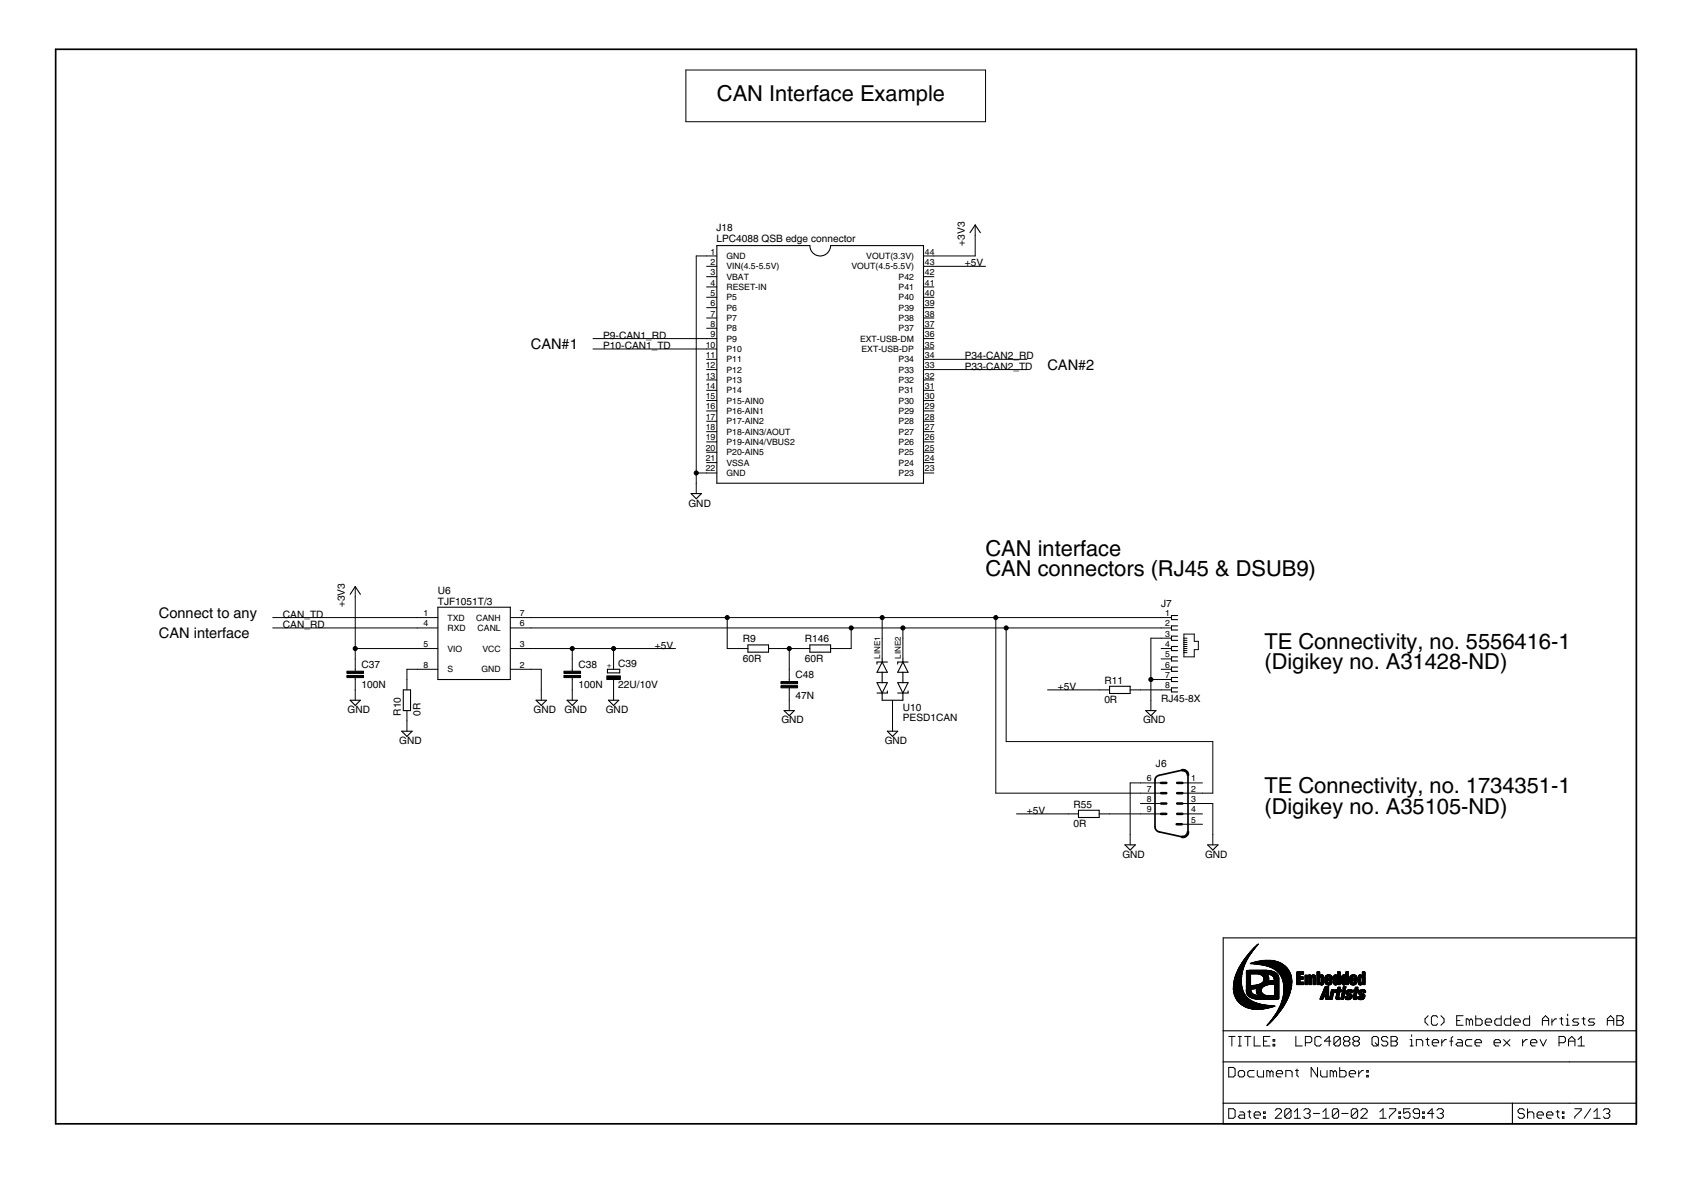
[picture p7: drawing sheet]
<svg xmlns="http://www.w3.org/2000/svg" width="297mm" height="210mm" viewBox="0 0 297 210" stroke-linecap="round" stroke-linejoin="round" font-family="sans-serif">
<defs><g id="words">
<g font-size="4.4">
<text x="125.9" y="17.7">CAN Interface Example</text>
<text x="173.1" y="97.6">CAN interface</text>
<text x="173.1" y="101.2">CAN connectors (RJ45 &amp; DSUB9)</text>
<text x="222.1" y="113.9">TE Connectivity, no. 5556416-1</text>
<text x="222.1" y="117.6">(Digikey no. A31428-ND)</text>
<text x="222.1" y="139.3">TE Connectivity, no. 1734351-1</text>
<text x="222.1" y="143">(Digikey no. A35105-ND)</text>
</g>
<g font-size="3">
<text x="93.3" y="61.3">CAN#1</text>
<text x="184" y="64.9">CAN#2</text>
<text x="27.9" y="108.5">Connect to any</text>
<text x="27.9" y="112.1">CAN interface</text>
</g>
<g font-size="2.1">
<text x="125.8" y="40.5">J18</text>
<text x="125.8" y="42.4">LPC4088 QSB edge connector</text>
<text x="169.5" y="43.1" transform="rotate(-90 169.5 43.1)">+3V3</text>
<text x="169.5" y="46.8">+5V</text>
<text x="106" y="59.5">P9-CAN1_RD</text>
<text x="106" y="61.3">P10-CAN1_TD</text>
<text x="169.5" y="63.1">P34-CAN2_RD</text>
<text x="169.5" y="64.9">P33-CAN2_TD</text>
<text x="120.9" y="89">GND</text>
<text x="60.6" y="106.7" transform="rotate(-90 60.6 106.7)">+3V3</text>
<text x="76.9" y="106.2">TJF1051T/3</text>
<text x="76.9" y="104.4">U6</text>
<text x="204" y="106.7">J7</text>
<text x="49.7" y="110.3">CAN_RD</text>
<text x="49.7" y="108.5">CAN_TD</text>
<text x="115" y="113.9">+5V</text>
<text x="130.5" y="112.9">R9</text>
<text x="141.4" y="112.9">R146</text>
<text x="63.5" y="117.3">C37</text>
<text x="101.6" y="117.3">C38</text>
<text x="108.6" y="117.2">C39</text>
<text x="130.5" y="116.3">60R</text>
<text x="139.7" y="119.1">C48</text>
<text x="141.4" y="116.3">60R</text>
<text x="61" y="125.3">GND</text>
<text x="63.5" y="120.9">100N</text>
<text x="70.4" y="125.7" transform="rotate(-90 70.4 125.7)">R10</text>
<text x="73.8" y="125.7" transform="rotate(-90 73.8 125.7)">0R</text>
<text x="93.7" y="125.3">GND</text>
<text x="99.2" y="125.3">GND</text>
<text x="101.6" y="120.9">100N</text>
<text x="106.4" y="125.3">GND</text>
<text x="108.6" y="120.8">22U/10V</text>
<text x="139.7" y="122.7">47N</text>
<text x="158.6" y="124.9">U10</text>
<text x="185.8" y="121.2">+5V</text>
<text x="194" y="123.5">0R</text>
<text x="194" y="120.1">R11</text>
<text x="204" y="123.4">RJ45-8X</text>
<text x="70.1" y="130.7">GND</text>
<text x="137.3" y="127.1">GND</text>
<text x="155.4" y="130.7">GND</text>
<text x="158.6" y="126.7">PESD1CAN</text>
<text x="200.8" y="127.1">GND</text>
<text x="203.1" y="134.8">J6</text>
<text x="180.4" y="143">+5V</text>
<text x="188.5" y="141.9">R55</text>
<text x="188.5" y="145.3">0R</text>
<text x="197.2" y="150.7">GND</text>
<text x="211.7" y="150.7">GND</text>
</g>
<g font-size="1.8">
<text x="124.8" y="44.7">1</text>
<text x="124.8" y="46.5">2</text>
<text x="127.6" y="45.5">GND</text>
<text x="127.6" y="47.3">VIN(4.5-5.5V)</text>
<text x="149.5" y="47.3">VOUT(4.5-5.5V)</text>
<text x="152.2" y="45.5">VOUT(3.3V)</text>
<text x="162.5" y="46.5">43</text>
<text x="162.5" y="44.7">44</text>
<text x="124.8" y="48.3">3</text>
<text x="124.8" y="50.2">4</text>
<text x="124.8" y="52">5</text>
<text x="124.8" y="53.8">6</text>
<text x="127.6" y="49.1">VBAT</text>
<text x="127.6" y="50.9">RESET-IN</text>
<text x="127.6" y="52.8">P5</text>
<text x="157.8" y="52.8">P40</text>
<text x="157.8" y="50.9">P41</text>
<text x="157.8" y="49.1">P42</text>
<text x="162.5" y="53.8">39</text>
<text x="162.5" y="52">40</text>
<text x="162.5" y="50.2">41</text>
<text x="162.5" y="48.3">42</text>
<text x="124.8" y="55.6">7</text>
<text x="124.8" y="57.4">8</text>
<text x="124.8" y="59.2">9</text>
<text x="127.6" y="54.6">P6</text>
<text x="127.6" y="56.4">P7</text>
<text x="127.6" y="58.2">P8</text>
<text x="157.8" y="58.2">P37</text>
<text x="157.8" y="56.4">P38</text>
<text x="157.8" y="54.6">P39</text>
<text x="162.5" y="59.2">36</text>
<text x="162.5" y="57.4">37</text>
<text x="162.5" y="55.6">38</text>
<text x="124" y="61">10</text>
<text x="124" y="62.9">11</text>
<text x="124" y="64.7">12</text>
<text x="127.6" y="60">P9</text>
<text x="127.6" y="61.8">P10</text>
<text x="127.6" y="63.7">P11</text>
<text x="127.6" y="65.5">P12</text>
<text x="151.1" y="60">EXT-USB-DM</text>
<text x="151.3" y="61.8">EXT-USB-DP</text>
<text x="157.8" y="65.5">P33</text>
<text x="157.8" y="63.6">P34</text>
<text x="162.5" y="61">35</text>
<text x="162.5" y="64.7">33</text>
<text x="162.5" y="62.9">34</text>
<text x="124" y="66.5">13</text>
<text x="124" y="68.3">14</text>
<text x="124" y="70.1">15</text>
<text x="124" y="71.9">16</text>
<text x="127.6" y="67.3">P13</text>
<text x="127.6" y="69.1">P14</text>
<text x="127.6" y="70.9">P15-AIN0</text>
<text x="157.8" y="70.9">P30</text>
<text x="157.8" y="69.1">P31</text>
<text x="157.8" y="67.3">P32</text>
<text x="162.5" y="71.9">29</text>
<text x="162.5" y="70.1">30</text>
<text x="162.5" y="68.3">31</text>
<text x="162.5" y="66.5">32</text>
<text x="124" y="73.7">17</text>
<text x="124" y="75.6">18</text>
<text x="124" y="77.4">19</text>
<text x="127.6" y="72.7">P16-AIN1</text>
<text x="127.6" y="74.5">P17-AIN2</text>
<text x="127.6" y="76.4">P18-AIN3/AOUT</text>
<text x="157.8" y="76.3">P27</text>
<text x="157.8" y="74.5">P28</text>
<text x="157.8" y="72.7">P29</text>
<text x="162.5" y="77.4">26</text>
<text x="162.5" y="75.6">27</text>
<text x="162.5" y="73.7">28</text>
<text x="124" y="81">21</text>
<text x="124" y="82.8">22</text>
<text x="124" y="79.2">20</text>
<text x="127.6" y="78.2">P19-AIN4/VBUS2</text>
<text x="127.6" y="81.8">VSSA</text>
<text x="127.6" y="83.6">GND</text>
<text x="127.6" y="80">P20-AIN5</text>
<text x="157.8" y="80">P25</text>
<text x="157.8" y="78.2">P26</text>
<text x="157.8" y="81.8">P24</text>
<text x="157.8" y="83.6">P23</text>
<text x="162.5" y="79.2">25</text>
<text x="162.5" y="81">24</text>
<text x="162.5" y="82.8">23</text>
<text x="74.4" y="108.2">1</text>
<text x="74.4" y="110">4</text>
<text x="74.4" y="113.7">5</text>
<text x="78.6" y="109">TXD</text>
<text x="78.6" y="110.8">RXD</text>
<text x="83.6" y="109">CANH</text>
<text x="83.9" y="110.8">CANL</text>
<text x="91.3" y="113.7">3</text>
<text x="91.3" y="108.2">7</text>
<text x="91.3" y="110">6</text>
<text x="204.7" y="108.2">1</text>
<text x="204.7" y="110">2</text>
<text x="204.7" y="111.9">3</text>
<text x="204.7" y="113.7">4</text>
<text x="74.4" y="117.3">8</text>
<text x="78.6" y="118.1">S</text>
<text x="78.6" y="114.5">VIO</text>
<text x="84.6" y="118.1">GND</text>
<text x="84.7" y="114.5">VCC</text>
<text x="91.3" y="117.3">2</text>
<text x="204.7" y="115.5">5</text>
<text x="204.7" y="117.3">6</text>
<text x="204.7" y="119.1">7</text>
<text x="204.7" y="120.9">8</text>
<text x="201.5" y="137.3">6</text>
<text x="209.3" y="137.3">1</text>
<text x="201.5" y="139.1">7</text>
<text x="201.5" y="140.9">8</text>
<text x="201.5" y="142.7">9</text>
<text x="209.3" y="139.1">2</text>
<text x="209.3" y="140.9">3</text>
<text x="209.3" y="142.7">4</text>
<text x="209.3" y="144.5">5</text>
</g>
<g font-size="1.6">
<text x="154.6" y="115.7" transform="rotate(-90 154.6 115.7)">LINE1</text>
<text x="158.2" y="115.7" transform="rotate(-90 158.2 115.7)">LINE2</text>
</g>
<text font-size="1.5" x="107.4" y="117.3" transform="rotate(-90 107.4 117.3)">+</text>
</g></defs>
<g fill="#000" stroke="#000" stroke-width=".18">
<path d="M120.5 12.3h52.6zM173.1 12.3v9.1zM120.5 12.3v9.1zM120.5 21.4h52.6zM104.2 59.5h19.9zM124.1 45h1.8zM124.1 46.8h1.8zM124.1 48.6h1.8zM124.1 50.4h1.8zM124.1 52.2h1.8zM124.1 54h1.8zM124.1 55.9h1.8z"/>
<path d="M124.1 57.7h1.8zM124.1 59.5h1.8zM122.3 45h1.8zM162.2 59.5h1.8zM162.2 57.7h1.8zM162.2 55.9h1.8zM162.2 54h1.8zM162.2 52.2h1.8zM162.2 50.4h1.8zM162.2 48.6h1.8zM162.2 46.8h1.8zM162.2 45h1.8z"/>
<path d="M164 46.8h9.1zM164 45h7.3zM171.3 39.5v1.8zM171.3 41.3v3.7zM104.2 61.3h19.9zM124.1 61.3h1.8zM124.1 63.1h1.8zM124.1 64.9h1.8zM124.1 66.7h1.8zM124.1 68.6h1.8zM124.1 70.4h1.8zM124.1 72.2h1.8z"/>
<path d="M124.1 74h1.8zM124.1 75.8h1.8zM124.1 77.6h1.8zM124.1 79.4h1.8zM162.2 79.4h1.8zM162.2 77.6h1.8zM162.2 75.8h1.8zM162.2 74h1.8zM162.2 72.2h1.8zM162.2 70.4h1.8zM162.2 61.3h1.8zM162.2 68.6h1.8z"/>
<path d="M162.2 66.7h1.8zM162.2 64.9h1.8zM162.2 63.1h1.8zM164 64.9h16.4zM164 63.1h16.4zM122.3 84.9v1.8zM122.3 83.1v1.8zM122.3 45v38.1zM124.1 81.3h1.8zM124.1 83.1h1.8zM122.3 83.1h1.8zM162.2 81.3h1.8z"/>
<path d="M162.2 83.1h1.8zM47.9 110.3h25.4zM62.4 115.7v1.9zM62.4 117.6v.3zM62.4 119v.4zM62.4 103v1.8zM62.4 113.9v1.8zM62.4 104.8v9.1zM71.5 119.4v1.8zM71.5 117.6v1.8zM73.3 108.5h3.6zM73.3 110.3h3.6z"/>
<path d="M73.3 117.6h3.6zM73.3 113.9h3.6zM62.4 113.9h10.9zM47.9 108.5h25.4zM71.5 117.6h1.8zM89.6 113.9h3.7zM89.6 117.6h3.7zM89.6 108.5h3.7zM89.6 110.3h3.7zM93.3 117.6h1.8zM93.3 113.9h7.2zM93.3 110.3h56.2z"/>
<path d="M93.3 108.5h34.4zM95.1 117.6v3.6zM100.5 115.7v1.9zM100.5 117.6v.3zM100.5 119v.4zM100.5 113.9v1.8zM100.5 113.9h7.3zM107.8 115.7v1.9zM107.8 113.9h10.9zM107.8 113.9v1.8zM127.7 108.5h27.3zM127.7 108.5v5.4z"/>
<path d="M129.6 113.9h1.8zM127.7 113.9h1.9zM135 113.9h1.8zM138.6 117.6v1.8zM138.6 119.4v.3zM136.8 113.9h1.8zM138.6 113.9v3.7zM140.4 113.9h1.9zM138.6 113.9h1.8zM145.9 113.9h1.8zM147.7 113.9h1.8zM149.5 110.3h9.1z"/>
<path d="M149.5 110.3v3.6zM155 112.1v3.6zM155 108.5h19.9zM155 108.5v3.6zM158.6 112.1v3.6zM158.6 110.3h18.1zM158.6 110.3v1.8zM174.9 108.5h29.1zM176.7 110.3h27.3zM202.2 112.1v7.3zM202.2 112.1h1.8zM204 108.5h1.8z"/>
<path d="M204 110.3h1.8zM204 112.1h1.8zM204 113.9h1.8zM204 115.7h1.8zM204 117.6h1.8zM204 119.4h1.8zM202.2 119.4h1.8zM208 115.4h1.8zM208 111.4v.7zM208 112.1v.4zM208 112.5v.3zM208 112.8v.4z"/>
<path d="M208 113.2v.4zM208 113.6v.3zM208 113.9v.4zM208 114.3v.3zM208 114.6v.8zM208 112.1h.5zM208 112.5h.5zM208 112.8h.5zM208 113.2h.5zM208 113.6h.5zM208 113.9h.5zM208 114.3h.5z"/>
<path d="M208 114.6h.5zM209.8 114.1v1.3zM209.8 114.1h.7zM209.8 111.4v1.2zM208 111.4h1.8zM210.5 112.6v1.5zM209.8 112.6h.7zM62.4 119.4v1.8zM62.4 121.2v1.8zM71.5 126.6v1.8zM71.5 124.8v1.8zM95.1 121.2v1.8z"/>
<path d="M100.5 119.4v1.8zM100.5 121.2v1.8zM107.8 119.4v1.8zM107.8 121.2v1.8zM138.6 121.2v1.8zM138.6 120.8v.4zM138.6 123v1.8zM156.8 123v3.6zM156.8 126.6v1.8zM174.9 108.5v30.8zM176.7 110.3v20zM193.1 121.2h1.8z"/>
<path d="M184 121.2h9.1zM198.5 137.5v9.1zM200.3 137.5h3.7zM200.3 139.3h3.7zM198.5 121.2h1.8zM198.5 137.5h1.8zM174.9 139.3h25.4zM200.3 121.2h3.7zM202.2 123v1.8zM202.2 119.4v3.6zM204 121.2h1.8zM207.6 137.5h3.6z"/>
<path d="M207.6 139.3h3.6zM211.2 139.3h1.8zM213 130.3v9zM176.7 130.3h36.3zM187.6 143h1.8zM178.6 143h9zM193.1 143h1.8zM198.5 146.6v1.8zM200.3 141.1h3.7zM200.3 143h3.7zM194.9 143h5.4zM207.6 141.1h3.6z"/>
<path d="M207.6 143h3.6zM207.6 144.8h3.6zM211.2 141.1h1.8zM213 146.6v1.8zM213 141.1v5.5zM250.3 179v.5zM250.3 179l.6-.6zM251.4 178.7v1.1zM251.4 179.8l.3 .3zM251.4 178.7l.3-.3zM251.7 178.4h.6zM252.3 178.4l.2 .3z"/>
<path d="M253.7 179v.5zM253.1 178.4l.6 .6zM255.9 178.4v1.7zM255.9 179.3h.6zM255.9 178.4h1.1zM257.6 179h.2zM257.8 179l.3 .3zM258.1 179.3v.8zM258.1 179.3l.3-.3zM258.4 179l.3 .3zM258.7 179.3v.8zM259.2 178.4v1.7z"/>
<path d="M259.2 179h.9zM260.3 179.3v.5zM260.1 179l.2 .3zM260.9 179.3v.5zM261.2 179l-.3 .3zM261.2 179h.5zM261.7 179l.3 .3zM262 179.3v.2zM260.9 179.5h1.1zM262.6 179.3v.5zM262.8 179l-.2 .3zM262.8 179h.9z"/>
<path d="M263.7 178.4v1.7zM264.2 179.3v.5zM264.5 179l-.3 .3zM264.5 179h.9zM265.4 178.4v1.7zM265.9 179.3v.5zM266.2 179l-.3 .3zM266.2 179h.5zM266.7 179l.3 .3zM267 179.3v.2zM265.9 179.5h1.1zM267.6 179.3v.5z"/>
<path d="M267.9 179l-.3 .3zM267.9 179h.8zM268.7 178.4v1.7zM270.9 179l.6-.6zM270.9 179.3h1.1zM271.5 178.4l.5 .6zM272 179v1.1zM273.2 179l-.6 .5zM273.2 179h.2zM274 179h.6zM274.3 178.7v1.1zM274.3 179.8l.3 .3z"/>
<path d="M275.1 179h.3zM275.4 179v1.1zM275.4 178.1v.3zM276.5 179l-.3 .3zM276.2 179.3l.3 .2zM276.5 179h.8zM276.5 179.5h.6zM277.1 179.5l.2 .3zM277.9 179h.5zM278.2 178.7v1.1zM278.2 179.8l.2 .3zM279.3 179l-.3 .3z"/>
<path d="M279 179.3l.3 .2zM279.3 179h.8zM279.3 179.5h.5zM279.8 179.5l.3 .3zM282.3 179l.6-.6zM282.3 179.3h1.2zM282.9 178.4l.6 .6zM283.5 179v1.1zM284 178.4h.9zM284 179.3h.9zM284.9 178.4l.2 .3zM284.9 179.3l.2 .2z"/>
<path d="M285.1 178.7v.3zM285.1 179l-.2 .3zM285.1 179.5v.3zM285.1 179.8l-.2 .3zM215.8 194.8v1.6zM215.8 196.4h.9zM215.8 182.1h1.2zM215.8 187.5v1.7zM215.8 189.2h.9zM216.4 182.1v1.6zM216.7 196.4l.3-.2zM215.8 194.8h.9z"/>
<path d="M216.7 189.2l.3-.3zM215.8 187.5h.9zM217 195v1.2zM216.7 194.8l.3 .2zM217 187.8v1.1zM216.7 187.5l.3 .3zM217.8 195.9l-.3 .3zM217.5 183.7h.6zM217.5 182.1h.6zM217.5 188.3v.6zM217.5 188.9l.3 .3zM217.8 195.3h.5z"/>
<path d="M217.5 196.2l.3 .2zM217.8 195.9h.8zM217.8 182.1v1.6zM217.8 189.2h.5zM217.8 188l-.3 .3zM218.3 195.3l.3 .3zM218.3 189.2l.3-.3zM217.8 188h.5zM218.6 195.6v.8zM217.8 196.4h.8zM218.6 182.1h1.1zM218.6 188.3v.6z"/>
<path d="M218.3 188l.3 .3zM219.2 195.3h.5zM219.2 182.1v1.6zM219.2 188.3v.6zM219.2 188.9l.3 .3zM219.5 195v1.2zM219.5 196.2l.2 .2zM219.5 188l-.3 .3zM219.5 189.2h.8zM220.3 195.6v.6zM220.3 195.6l.3-.3zM220.3 182.1v1.6z"/>
<path d="M220.3 183.7h1.1zM219.5 188h.8zM220.3 196.2l.3 .2zM220.6 195.3h.5zM220.9 188v.9zM220.9 188.9l.2 .3zM220.6 196.4h.5zM221.1 195.3l.3 .3zM221.1 189.2h.9zM221.4 195.6v.3zM220.3 195.9h1.1zM222 195.3h.2z"/>
<path d="M222 195.3v.3zM222 196.2h.2zM222 196.2v.2zM222 182.1v1.6zM222 183.7h1.1zM222 182.9h.5zM222 188v1.2zM222.2 195.3v.3zM222 195.6h.2zM222.2 196.2v.2zM222 196.4h.2zM222.5 188v1.2z"/>
<path d="M222.5 188h.3zM222.8 188l.3 .3zM222 182.1h1.1zM223.1 188.3v.9zM223.1 188.3l.3-.3zM223.4 188l.2 .3zM223.6 182.6h.3zM223.6 182.6v.3zM223.6 183.4h.3zM223.6 183.4v.3zM223.6 188.3v.9zM223.9 182.6v.3z"/>
<path d="M223.6 182.9h.3zM223.9 183.4v.3zM223.6 183.7h.3zM225.1 195.3l-1.1 1.1zM224.2 188.3v.6zM224.2 188.3l.3-.3zM224.3 194.8l-.3 .2zM224.2 188.9l.3 .3zM224.5 188h.5zM224.3 194.8h.5zM224.5 189.2h.5zM225 188l.3 .3z"/>
<path d="M224 196.4h1.1zM225.1 195v.3zM224.8 194.8l.3 .2zM225.3 188.3v.3zM224.2 188.6h1.1zM225.7 195v1.2zM225.7 195l.3-.2zM226.8 195l-1.1 1.2zM225.9 188v1.2zM225.9 188h.8zM226 194.8h.5zM225.7 196.2l.3 .2z"/>
<path d="M226.5 194.8l.3 .2zM226 196.4h.5zM226.7 188l.3 .3zM226.8 195v1.2zM226.8 196.2l-.3 .2zM227 188.3v.9zM227.4 195.3l.5-.5zM227.4 196.4h1.1zM227.5 188h.6zM227.6 182.1v1.6zM227.6 183.7h1.1zM227.8 187.8v1.1z"/>
<path d="M227.8 188.9l.3 .3zM227.9 194.8v1.6zM229 195l.3-.2zM229.3 194.8h.5zM229 196.2l.3 .2zM229.3 182.1v1.6zM229.3 182.1h.8zM229.8 194.8l.3 .2zM229.6 195.6h.2zM229.8 195.6l.3 .3zM229.3 196.4h.5zM230.1 195v.3z"/>
<path d="M230.1 195.3l-.3 .3zM230.1 195.9v.3zM230.1 196.2l-.3 .2zM230.1 182.1l.3 .2zM229.3 183.2h.8zM230.3 187.5v1.7zM230.3 187.5l1.1 1.7zM230.4 182.3v.6zM230.1 183.2l.3-.3zM230.7 195.6h1.1zM231 182.3v1.1zM231 183.4l.2 .3z"/>
<path d="M231.2 182.1l-.2 .2zM231.2 183.7h.6zM231.4 187.5v1.7zM231.2 182.1h.6zM232.1 183.4l-.3 .3zM232 188v.9zM232 188.9l.3 .3zM231.8 182.1l.3 .2zM232.3 189.2h.8zM232.4 195.3l.5-.5zM232.4 196.4h1.1zM232.6 182.9h1.2z"/>
<path d="M232.9 194.8v1.6zM233.1 188v1.2zM233.5 182.1v1.6zM232.6 182.9l.9-.8zM233.7 188v1.2zM233.7 188h.2zM233.9 188l.3 .3zM234 195v1.2zM234 195l.3-.2zM235.1 195l-1.1 1.2zM234.2 188.3v.9zM234.2 188.3l.3-.3z"/>
<path d="M234.3 194.8h.6zM234 196.2l.3 .2zM234.3 182.3v1.1zM234.3 182.3l.3-.2zM234.3 183.4l1.1-1.1zM234.5 188l.3 .3zM234.6 182.1h.6zM234.3 183.4l.3 .3zM234.8 188.3v.9zM234.9 194.8l.2 .2zM234.3 196.4h.6zM235.1 195v1.2z"/>
<path d="M235.1 196.2l-.2 .2zM235.2 182.1l.2 .2zM234.6 183.7h.6zM235.3 187.5v1.7zM235.3 189.2h.9zM235.4 182.3v1.1zM235.4 183.4l-.2 .3zM235.7 195.6h1.1zM236 182.3l.3-.2zM236 183.2v.2zM236 183.2l.3-.3zM236 182.3v.3z"/>
<path d="M236.2 189.2l.3-.3zM235.3 188h.9zM236.3 182.1h.5zM236 183.4l.3 .3zM236 182.6l.3 .3zM236.3 182.9h.5zM236.5 188.3v.6zM236.2 188l.3 .3zM236.8 182.1l.3 .2zM236.8 182.9l.3 .3zM236.3 183.7h.5zM237 188.3v.6z"/>
<path d="M237.3 188l-.3 .3zM237.1 182.3v.3zM237.1 182.6l-.3 .3zM237.1 183.2v.2zM237.1 183.4l-.3 .3zM237 188.9l.3 .3zM237.3 188h.5zM237.4 195v1.2zM237.4 195l.3-.2zM237.4 196.2l1.1-1.2zM237.7 194.8h.5zM237.4 196.2l.3 .2z"/>
<path d="M237.7 182.3l.2-.2zM237.7 183.2v.2zM237.7 183.2l.2-.3zM237.7 182.3v.3zM237.3 189.2h.5zM237.8 188l.3 .3zM237.9 182.1h.6zM237.7 183.4l.2 .3zM237.7 182.6l.2 .3zM237.9 182.9h.6zM238.1 188.3v.3zM237 188.6h1.1z"/>
<path d="M238.2 194.8l.3 .2zM237.7 196.4h.5zM238.5 195v1.2zM238.5 196.2l-.3 .2zM238.5 182.1l.3 .2zM238.5 182.9l.3 .3zM237.9 183.7h.6zM238.7 188v1.2zM238.7 188.6l.5-.6zM238.8 182.3v.3zM238.5 182.9l.3-.3zM238.8 183.2v.2z"/>
<path d="M238.8 183.4l-.3 .3zM239 196.4l1.2-1.1zM239.2 188h.3zM239 195l.3-.2zM239.3 194.8h.6zM240.1 188h.2zM240.1 188v.3zM240.1 188.9h.2zM240.1 188.9v.3zM239 196.4h1.2zM240.2 195v.3zM239.9 194.8l.3 .2z"/>
<path d="M240.3 188v.3zM240.1 188.3h.2zM240.3 188.9v.3zM240.1 189.2h.2zM241 182.3v1.1zM241 182.3l.3-.2zM241.3 182.1h.5zM241 183.4l.3 .3zM241.6 183.2l.5 .5zM241.8 182.1l.3 .2zM241.3 183.7h.5zM242.1 182.3v1.1z"/>
<path d="M242.1 183.4l-.3 .3zM242.4 195.3l.6-.5zM242.4 196.4h1.1zM242.7 182.3v.3zM242.7 182.6l.3 .3zM243 194.8v1.6zM242.7 182.3l.3-.2zM243 182.9h.5zM242.7 183.4l.3 .3zM243 182.1h.5zM243.5 182.9l.3 .3zM243 183.7h.5z"/>
<path d="M243.5 182.1l.3 .2zM243.8 183.2v.2zM243.8 183.4l-.3 .3zM244.1 194.8h1.1zM244.1 196.2v.2zM244.3 182.1v1.6zM244.3 182.1h.9zM244.3 182.9h.9zM245.2 194.8v.2zM245.2 195l-1.1 1.2zM245.2 182.1l.2 .2zM245.2 182.9l.2 .3z"/>
<path d="M244.3 183.7h.9zM245.4 182.3v.3zM245.4 182.6l-.2 .3zM245.4 183.2v.2zM245.4 183.4l-.2 .3zM245.7 195.3h.3zM245.7 195.3v.3zM245.7 196.2h.3zM245.7 196.2v.2zM246 195.3v.3zM245.7 195.6h.3zM246 196.2v.2z"/>
<path d="M245.7 196.4h.3zM246.6 194.8v.8zM246.6 195.6l.5-.3zM246.6 196.2l.2 .2zM247.1 195.3h.3zM247.4 195.3l.3 .3zM246.8 196.4h.6zM246.6 194.8h1.1zM247.7 195.6v.6zM247.7 196.2l-.3 .2zM247.7 182.6h.3zM247.7 183.7h.5z"/>
<path d="M248 182.6v1.1zM248 181.8v.3zM248.2 196.2l.3 .2zM248.2 195v.3zM248.2 195.3l.3 .3zM248.5 196.4h.6zM248.5 194.8l-.3 .2zM248.5 195.6h.8zM248.8 182.6v1.1zM248.8 182.6h.8zM249.1 196.4l.2-.2zM248.5 194.8h.6z"/>
<path d="M249.3 195v1.2zM249.1 194.8l.2 .2zM249.6 182.6l.3 .3zM249.9 195.3h.3zM249.9 195.3v.3zM249.9 196.2h.3zM249.9 196.2v.2zM249.9 182.9v.8zM250.2 195.3v.3zM249.9 195.6h.3zM250.2 196.2v.2zM249.9 196.4h.3z"/>
<path d="M250.5 182.6h.5zM250.7 195.6h1.2zM250.7 182.3v1.1zM250.7 183.4l.3 .3zM250.3 179.5l.6 .6zM251.6 194.8v1.6zM251.6 194.8l-.9 .8zM251.6 182.9v.5zM251.6 182.9l.3-.3zM251.7 180.1h.6zM251.6 183.4l.3 .3zM251.9 182.6h.5z"/>
<path d="M252.5 179.8l-.2 .3zM252.4 195l.3-.2zM251.9 183.7h.5zM252.4 182.6l.3 .3zM252.7 194.8h.5zM252.4 196.2l.3 .2zM252.7 182.9v.3zM251.6 183.2h1.1zM253.1 180.1l.6-.6zM253.2 194.8l.3 .2zM253 195.6h.2zM253.2 195.6l.3 .3z"/>
<path d="M252.7 196.4h.5zM253.3 182.6v1.1zM253.3 183.2l.5-.6zM253.5 195v.3zM253.2 195.6l.3-.3zM253.5 195.9v.3zM253.2 196.4l.3-.2zM253.8 182.6h.3zM254.7 182.9h.5zM254.9 182.3v1.4zM254.9 182.3l.3-.2zM255.8 183.4l.2-.2z"/>
<path d="M255.9 180.1h1.1zM256 182.6h.6zM255.8 183.4l.2 .3zM256 183.2h.9zM256.6 182.6l.3 .3zM256.9 182.9v.8zM256 183.7h.9zM257.4 182.9v.5zM257.4 183.4l.3 .3zM257.6 179v1.1zM257.7 182.6l-.3 .3zM257.7 183.7h.9z"/>
<path d="M257.7 182.6h.9zM259.1 182.9v.5zM259.1 182.9l.3-.3zM259.2 180.1h.9zM259.1 183.4l.3 .3zM259.4 182.6h.5zM259.4 183.7h.5zM259.9 182.6l.3 .3zM260.1 180.1l.2-.3zM260.2 182.9v.3zM259.1 183.2h1.1zM260.9 179.8l.3 .3z"/>
<path d="M261.2 180.1h.5zM262.4 182.9v.5zM262.4 182.9l.3-.3zM262.4 183.4l.3 .3zM262.7 182.6h.6zM262.6 179.8l.2 .3zM262.7 183.7h.6zM263.3 182.6l.3 .3zM263.6 182.9v.3zM262.4 183.2h1.2zM262.8 180.1h.9zM264.1 182.6l1.1 1.1z"/>
<path d="M264.1 183.7l1.1-1.1zM264.2 179.8l.3 .3zM264.5 180.1h.9zM265.9 179.8l.3 .3zM266.7 195v.3zM266.7 195.3l.2 .3zM266.2 180.1h.5zM266.9 194.8l-.2 .2zM266.9 195.6h.6zM266.7 196.2l.2 .2zM267.5 182.6v1.1zM267.5 183.2l.5-.6z"/>
<path d="M266.9 194.8h.6zM267.5 195.6l.3 .3zM266.9 196.4h.6zM267.5 194.8l.3 .2zM267.8 195.9v.3zM267.8 196.2l-.3 .2zM267.6 179.8l.3 .3zM268 182.6h.3zM268.3 194.8v1.6zM268.3 195.6l.3-.3zM268.6 195.3h.6zM267.9 180.1h.8z"/>
<path d="M268.9 182.9v.5zM269.1 182.6l-.2 .3zM268.9 183.4l.2 .3zM269.1 182.6h.6zM269.2 195.3l.2 .3zM269.4 195.6v.8zM269.1 183.7h.6zM269.7 182.6l.3 .3zM270 182.9v.3zM268.9 183.2h1.1zM270 195.6v.6zM270 195.6l.3-.3z"/>
<path d="M270 196.2l.3 .2zM270.3 195.3h.5zM270.5 182.6l.6 1.1zM270.3 196.4h.5zM270.8 195.3l.3 .3zM270.9 179v1.1zM271.6 182.6l-.5 1.1zM271.1 195.6v.3zM270 195.9h1.1zM271.7 195.6v.6zM271.7 195.6l.2-.3zM271.7 196.2l.2 .2z"/>
<path d="M271.9 195.3h.6zM271.9 196.4h.6zM272.5 195.3l.3 .3zM272.6 179v1.1zM272.8 195.6v.3zM271.7 195.9h1.1zM273.3 195.3h.6zM273.6 195v1.2zM273.6 196.2l.3 .2zM273.9 182.1v1.6zM273.9 182.1h.8zM274.4 195.3h.3z"/>
<path d="M274.4 195.3v.3zM274.4 196.2h.3zM274.4 196.2v.2zM274.7 182.1l.3 .2zM273.9 183.2h.8zM274.7 195.3v.3zM274.4 195.6h.3zM274.7 196.2v.2zM274.4 196.4h.3zM275 182.3v.6zM274.7 183.2l.3-.3zM275.1 180.1h.6z"/>
<path d="M275.5 182.6v1.1zM275.5 182.6l.6-.5zM275.5 182.9h1.1zM276.1 182.1l.5 .5zM276.2 180.1h.9zM276.6 194.8h1.1zM276.6 196.2v.2zM276.6 182.6v1.1zM277.1 180.1l.2-.3zM277.2 182.6l.6-.5zM277.2 183.7h1.1zM277.7 194.8v.2z"/>
<path d="M276.6 196.2l1.1-1.2zM277.8 182.1v1.6zM279.4 194.8l-1.1 1.6zM279 180.1h.8zM279.8 180.1l.3-.3zM280 195.3l.5-.5zM280 196.4h1.1zM280.5 194.8v1.6zM281.6 195l.3-.2zM281.9 194.8h.6zM281.6 196.2l.3 .2zM282.3 179v1.1z"/>
<path d="M282.5 194.8l.3 .2zM282.2 195.6h.3zM282.5 195.6l.3 .3zM281.9 196.4h.6zM282.8 195v.3zM282.8 195.3l-.3 .3zM282.8 195.9v.3zM282.8 196.2l-.3 .2zM284 178.4v1.7zM284 180.1h.9z"/>
<path d="M207.6 135.2a1.02 1.02 0 0 1 1.2 1h-.3v-.2a.76 .76 0 0 0-.9-.6z" fill-rule="evenodd"/>
<path d="M207.6 146.8a.75 .75 0 0 0 .9-.7h.3a1.04 1.04 0 0 1-1.2 1z" fill-rule="evenodd"/>
<circle cx="122.3" cy="83.1" r=".36"/>
<circle cx="62.4" cy="113.9" r=".36"/>
<circle cx="100.5" cy="113.9" r=".36"/>
<circle cx="107.8" cy="113.9" r=".36"/>
<circle cx="127.7" cy="108.5" r=".36"/>
<circle cx="138.6" cy="113.9" r=".36"/>
<circle cx="149.5" cy="110.3" r=".36"/>
<circle cx="155" cy="108.5" r=".36"/>
<circle cx="158.6" cy="110.3" r=".36"/>
<circle cx="174.9" cy="108.5" r=".36"/>
<circle cx="176.7" cy="110.3" r=".36"/>
<circle cx="202.2" cy="119.4" r=".36"/>
</g>
<path d="M9.8 8.7v188.7zM9.8 8.7h277.6zM287.4 8.7v188.7zM202.9 137.1v8.1zM203.6 136.2l4-.9zM208.7 136.2v9.9zM203.6 146.1l4 .9zM9.8 197.4h277.6z" fill="#000" stroke="#000" stroke-width=".3"/>
<g fill="#000" stroke="#000" stroke-width=".19">
<path d="M171.3 39.5l-.9 1.4zM125.9 43.1v41.8zM125.9 43.1h16.4zM145.9 43.1h16.3zM171.3 39.5l.9 1.4zM121.4 86.7h1.8zM121.4 86.7l.9 .9zM123.2 86.7l-.9 .9zM125.9 84.9h36.3zM162.2 43.1v41.8zM62.4 103l-.9 1.4zM62.4 103l.9 1.4z"/>
<path d="M76.9 106.7v12.7zM76.9 119.4h12.7zM89.6 106.7v12.7zM76.9 106.7h12.7zM106.7 118.2h2.2zM106.7 117.6v.6zM106.7 117.6h2.2zM108.9 117.6v.6zM131.4 114.6h3.6zM131.4 113.3v1.3zM131.4 113.3h3.6zM135 113.3v1.3z"/>
<path d="M142.3 114.6h3.6zM142.3 113.3v1.3zM142.3 113.3h3.6zM145.9 113.3v1.3zM154.1 119.9h.9zM154.1 118.1h.9zM154.1 116.3h.9zM154.1 119.9l.9 1.8zM154.1 116.3v.3zM155 119.9h.9zM155 118.1v1.8zM155 118.1h.9z"/>
<path d="M155 116.3l-.9 1.8zM155 116.3h.9zM155 115.7v.6zM155 116.3l.9 1.8zM157.7 119.9h.9zM158.6 116.3l-.9 1.8zM157.7 116.3h.9zM157.7 119.9l.9 1.8zM157.7 116.3v.3zM158.6 119.9h.9zM158.6 118.1v1.8zM157.7 118.1h.9z"/>
<path d="M158.6 116.3l.9 1.8zM158.6 116.3h.9zM158.6 115.7v.6zM158.6 118.1h.9zM205.8 108.1v.7zM205.8 108.8h1.1zM205.8 109.9v.8zM205.8 110.7h1.1zM205.8 111.7v.8zM205.8 112.5h1.1zM205.8 113.6v.7zM205.8 114.3h1.1z"/>
<path d="M205.8 115.4v.7zM205.8 116.1h1.1zM205.8 117.2v.7zM205.8 117.9h1.1zM205.8 119v.7zM205.8 119.7h1.1zM205.8 108.1h1.1zM205.8 109.9h1.1zM205.8 111.7h1.1zM205.8 113.6h1.1zM205.8 115.4h1.1zM205.8 117.2h1.1z"/>
<path d="M205.8 119h1.1zM61.5 123h1.8zM61.5 123l.9 .9zM63.3 123l-.9 .9zM70.6 128.4h1.8zM70.8 121.2v3.6zM70.6 128.4l.9 .9zM72.1 121.2v3.6zM70.8 121.2h1.3zM70.8 124.8h1.3zM72.4 128.4l-.9 .9zM94.2 123h1.8z"/>
<path d="M94.2 123l.9 .9zM96 123l-.9 .9zM99.6 123h1.8zM99.6 123l.9 .9zM101.4 123l-.9 .9zM106.9 123h1.8zM106.9 123l.9 .9zM108.7 123l-.9 .9zM137.7 124.8h1.8zM137.7 124.8l.9 .9zM138.6 125.7l.9-.9zM154.1 121.7h.9z"/>
<path d="M155 121.7v1.3zM155 121.7h.9zM155.9 119.9l-.9 1.8zM155.9 121.4v.3zM155.9 128.4h1.8zM155.9 128.4l.9 .9zM157.7 128.4l-.9 .9zM157.7 121.7h.9zM158.6 121.7v1.3zM155 123h3.6zM159.5 119.9l-.9 1.8zM158.6 121.7h.9z"/>
<path d="M159.5 121.4v.3zM194.9 121.8h3.6zM194.9 120.5v1.3zM194.9 120.5h3.6zM198.5 120.5v1.3zM201.3 124.8h1.8zM201.3 124.8l.9 .9zM203.1 124.8l-.9 .9zM205.8 120.8v.7zM205.8 121.5h1.1zM205.8 120.8h1.1zM189.4 143.6h3.7z"/>
<path d="M189.4 142.3v1.3zM189.4 142.3h3.7zM193.1 142.3v1.3zM197.6 148.4h1.8zM197.6 148.4l.9 .9zM199.4 148.4l-.9 .9zM212.1 148.4h1.9zM212.1 148.4l.9 .9zM214 148.4l-1 .9zM214.9 164.7h72.5zM287.4 164.7v16.4zM214.9 197.4h50.8z"/>
<path d="M214.9 193.8v3.6zM214.9 193.8h50.8zM214.9 186.5v7.3zM214.9 181.1v5.4zM214.9 181.1h72.5zM214.9 164.7v16.4zM265.7 193.8v3.6zM265.7 193.8h10zM265.7 197.4h21.7zM214.9 186.5h60.8zM275.7 193.8h11.7zM275.7 186.5h11.7z"/>
<path d="M287.4 186.5v7.3zM287.4 193.8v3.6zM287.4 181.1v5.4z"/>
</g>
<g fill="#000" stroke="#000" stroke-width=".18">
<path d="M60.9 118.6h3v.4h-3zM60.9 117.9h3v.4h-3zM99.1 118.6h2.9v.4h-2.9zM99.1 117.9h2.9v.4h-2.9zM106.6 118.7h2.4v.7h-2.4zM137.2 119.7h2.9v.4h-2.9zM137.2 120.4h2.9v.4h-2.9zM216.6 173.8l1.7 .1zM216.6 173.8h1.6zM216.6 173.7l1.6 .1zM216.6 173.7h1.6zM216.6 173.6l1.6 .1z"/>
<path d="M216.6 173.6h1.6zM216.7 173.5l1.5 .1zM216.7 173.5h1.5zM216.7 173.4l1.5 .1zM216.7 173.4h1.5zM216.7 173.4h1.4zM216.7 173.3l1.4 .1zM216.7 173.3h1.4zM216.7 173.2l1.4 .1zM216.7 173.2h1.4zM216.7 174l1.6 .1zM216.7 174h1.6z"/>
<path d="M216.7 173.9l1.6 .1zM216.7 173.9h1.6zM216.7 172.9h1.4zM216.7 172.8l1.4 .1zM216.7 172.8h1.4zM216.7 174.2h1.7zM216.7 174.1l1.7 .1zM216.7 174.1h1.7zM216.7 174l1.7 .1zM216.7 173.1l1.4 .1zM216.7 173.1h1.4zM216.7 173l1.4 .1z"/>
<path d="M216.7 173h1.4zM216.7 172.9l1.4 .1zM216.7 174.3l1.8 .1zM216.7 174.3h1.8zM216.7 174.3h1.7zM216.7 174.2l1.7 .1zM216.7 172.7l1.4 .1zM216.7 172.7h1.4zM216.7 172.6l1.4 .1zM216.7 172.6h1.4zM216.7 172.5l1.4 .1zM216.8 174.5l1.8 .1z"/>
<path d="M216.8 174.5h1.7zM216.8 174.4l1.7 .1zM216.8 174.4h1.7zM216.8 172.5h1.3zM216.8 172.4l1.3 .1zM216.8 172.4h1.3zM216.8 172.3l1.3 .1zM216.8 174.6l1.9 .1zM216.8 174.6h1.8zM216.8 172.3h1.3zM216.8 172.2l1.3 .1zM216.8 172.2h1.3z"/>
<path d="M216.8 172.1l1.3 .1zM216.8 174.8h1.9zM216.8 174.7l1.9 .1zM216.8 174.7h1.9zM216.8 172.1h1.3zM216.8 172l1.3 .1zM216.8 172h1.3zM216.9 174.8h1.9zM216.9 174.8l1.9 .1zM216.9 172h1.2zM216.9 171.9l1.2 .1zM216.9 171.9h1.2z"/>
<path d="M216.9 174.9h1.9zM216.9 174.9l2 .1zM216.9 174.9l1.9 .1zM216.9 171.8l1.2 .1zM216.9 171.8h1.2zM216.9 171.7l1.2 .1zM216.9 171.7h1.2zM216.9 171.6l1.2 .1zM217 175l1.9 .1zM217 175h1.9zM217 175.1l2 .1zM217 175.1h2z"/>
<path d="M217 171.6h1.1zM217 171.5l1.1 .1zM217 171.5h1.1zM217 171.4l1.1 .1zM217 171.4h1.1zM217 175.2h2.1zM217 175.3h2.2zM217 175.2l2.1 .1zM217 171.3l1.1 .1zM217 171.3h1.1zM217.1 175.3l2.1 .1zM217.1 175.3h2.1z"/>
<path d="M217.1 171.2l1 .1zM217.1 171.2h1zM217.1 175.4h2.2zM217.1 171.1l1 .1zM217.1 171.1h1zM217.2 175.5h2.2zM217.2 175.4l2.1 .1zM217.2 171l.9 .1zM217.2 171h1zM217.2 175.5l2.3 .1zM217.2 170.9l1 .1zM217.2 170.9h1z"/>
<path d="M217.2 175.6h2.3zM217.2 170.8l1 .1zM217.3 175.6l2.3 .1zM217.3 175.6h2.3zM217.3 170.8h.9zM217.3 170.7l.9 .1zM217.3 175.7h2.4zM217.3 170.7h.9zM217.3 170.6l.9 .1zM217.3 175.7l2.5 .1zM217.3 175.7h2.5zM217.4 170.6h.8z"/>
<path d="M217.4 170.5l.8 .1zM217.4 175.8h2.4zM217.4 170.5h.9zM217.4 170.4l.9 .1zM217.4 175.8l2.5 .1zM217.4 175.9h2.6zM217.4 170.4h.9zM217.4 170.3l.9 .1zM217.5 175.9h2.6zM217.5 170.3h.8zM217.5 175.9l2.6 .1zM217.5 170.2l.9 .1z"/>
<path d="M217.5 170.2h.9zM217.5 176h2.7zM217.6 170.2h.8zM217.6 170.1l.8 .1zM217.6 176h2.7zM217.6 176l2.8 .1zM217.6 170.1h.8zM217.6 176.1h2.9zM217.6 170l.8 .1zM217.6 170h.8zM217.7 176.1h2.9zM217.7 169.9h.8z"/>
<path d="M217.7 169.9l.7 .1zM217.7 176.1l3 .1zM217.7 176.2h3.1zM217.7 169.8l.8 .1zM217.7 169.8h.8zM217.8 176.2l3.1 .1zM217.8 169.8h.7zM217.8 169.7l.7 .1zM217.8 176.3h3.2zM217.8 169.7h.7zM217.8 169.6l.8 .1zM217.9 176.3h3.2z"/>
<path d="M217.9 169.6h.7zM217.9 169.5l.7 .1zM217.9 176.3l3.4 .1zM217.9 169.5h.7zM218 176.4h3.4zM218 169.4l.7 .1zM218 176.4h3.6zM218 169.4h.6zM218 169.3l.7 .1zM218 169.3h.7zM218.1 176.4l3.7 .1zM218.1 169.2l.6 .1z"/>
<path d="M218.1 176.5h3.9zM218.1 169.2h.6zM218.1 169.2h.7zM218.1 169.1l.7 .1zM218.1 176.5l4.1 .1zM218.2 169.1h.6zM218.2 169l.6 .1zM218.2 176.6h4.3zM218.2 176.6h4.6zM218.2 169h.6zM218.3 168.9l.6 .1zM218.3 168.9h.6z"/>
<path d="M218.3 168.8l.6 .1zM218.3 176.6l4.9 .1zM218.4 168.8l.5 .1zM218.4 176.7h5.2zM218.4 168.8h.5zM218.4 168.7l.5 .1zM218.4 168.7h.6zM218.4 176.7h5.6zM218.5 168.7h.5zM218.5 168.6l.5 .1zM218.5 176.7l5.4 .1zM218.5 168.6h.5z"/>
<path d="M218.5 168.6h.6zM218.6 168.5l.5 .1zM218.6 168.5h.5zM218.6 176.8h5.2zM218.6 168.4l.5 .1zM218.7 176.8h5zM218.7 168.4l.4 .1zM218.7 168.4h.5zM218.7 168.3l.5 .1zM218.7 176.8l4.9 .1zM218.8 168.3h.4zM218.8 168.2l.4 .1z"/>
<path d="M218.8 176.9h4.7zM218.8 168.2h.5zM218.9 168.1l.4 .1zM218.9 168.1h.4zM218.9 176.9l4.4 .1zM218.9 168l.4 .1zM218.9 174.2l.9 .1zM218.9 174.2h.9zM218.9 174.1l.9 .1zM218.9 174.1h.9zM218.9 174l.9 .1zM218.9 174l.8 .1z"/>
<path d="M218.9 174h.8zM218.9 173.9l.8 .1zM218.9 173.9h.8zM218.9 173.8l.8 .1zM218.9 173.8h.8zM218.9 173.8h.9zM218.9 173.4h2.9zM218.9 173.2h3.2zM218.9 170.9h5.2zM218.9 170.7l4.9 .1zM218.9 174.3h.9zM218.9 173.7l1 .1z"/>
<path d="M218.9 173.7h1.3zM218.9 173.7h1.6zM218.9 173.6l1.8 .1zM218.9 173.6h2.8zM218.9 173.5l2.8 .1zM218.9 173.5h2.8zM218.9 173.4l2.9 .1zM218.9 173.3l3 .1zM218.9 173.3h3zM218.9 173.2l3.1 .1zM218.9 173.1l3.3 .1zM218.9 173.1h3.4z"/>
<path d="M218.9 173.1h.8zM218.9 173l.8 .1zM218.9 173h.8zM218.9 172.9l.8 .1zM218.9 172.9h.8zM218.9 172.8l.8 .1zM218.9 172.8h.8zM218.9 172.7l.8 .1zM218.9 172.7h.8zM218.9 172.6l.8 .1zM218.9 172.6h.8zM218.9 172.5l.8 .1z"/>
<path d="M218.9 172.5h.8zM218.9 172.4l.8 .1zM218.9 172.4h.8zM218.9 172.3l.8 .1zM218.9 172.3h.8zM218.9 172.2l.8 .1zM218.9 172.2h.8zM218.9 172.1l.8 .1zM218.9 172.1h.8zM218.9 172l.8 .1zM218.9 172h.8zM218.9 171.9l.8 .1z"/>
<path d="M218.9 171.9h.8zM218.9 171.8l.8 .1zM218.9 171.8h.8zM218.9 171.7l.8 .1zM218.9 171.7h.8zM218.9 171.6l.8 .1zM218.9 171.6h.8zM218.9 171.5l.8 .1zM218.9 171.5h.8zM218.9 171.4l.8 .1zM218.9 171.4h.8zM218.9 171.3l.8 .1z"/>
<path d="M218.9 171.3h.8zM218.9 171.2l.8 .1zM218.9 171.2h.8zM218.9 171.1l.8 .1zM218.9 171.1h.8zM218.9 171l.8 .1zM218.9 171h5.4zM218.9 171h5.3zM218.9 170.9l5.3 .1zM218.9 170.8l5.1 .1zM218.9 170.8h5.1zM218.9 170.7l5 .1z"/>
<path d="M218.9 170.7h4.9zM218.9 170.6l4.7 .1zM218.9 170.6h4.7zM218.9 170.6h4.5zM218.9 170.5l4.4 .1zM218.9 170.5h4.2zM218.9 168l.5 .1zM219 174.4l.9 .1zM219 177h4.2zM219 174.4h.9zM219 174.3l.9 .1zM219 168h.4z"/>
<path d="M219 174.5l1 .1zM219 174.5h1zM219 167.9l.4 .1zM219 174.6h1.1zM219.1 174.5l1 .1zM219.1 167.9h.3zM219.1 174.6l1.1 .1zM219.1 177h3.9zM219.1 174.7h1.1zM219.1 170.5h3.8zM219.1 167.8l.4 .1zM219.1 174.7l1.3 .1z"/>
<path d="M219.1 174.7h1.2zM219.1 174.8h1.4zM219.1 167.8h.4zM219.2 177l3.7 .1zM219.2 167.7l.3 .1zM219.2 174.8l1.7 .1zM219.2 174.8h1.5zM219.2 167.7h.4zM219.2 174.9h3.9zM219.3 174.9l5.3 .1zM219.3 167.6l.3 .1zM219.3 167.6h.4z"/>
<path d="M219.3 177.1h3.4zM219.3 167.5l.4 .1zM219.4 167.5h.4zM219.4 175h5.2zM219.4 170.4l3.2 .1zM219.4 177.1h3.2zM219.4 175l5.2 .1zM219.4 167.4l.4 .1zM219.4 167.4h.4zM219.5 167.4h.3zM219.5 175.1h5.1zM219.5 167.3l.3 .1z"/>
<path d="M219.5 167.3h.4zM219.6 177.1l2.8 .1zM219.6 175.1l5 .1zM219.6 167.2l.3 .1zM219.6 169.2h5.5zM219.6 167.2h.3zM219.6 175.2h5zM219.7 167.2h.3zM219.7 175.2h4.9zM219.7 169.2l5.4 .1zM219.7 167.1l.3 .1zM219.7 177.2h2.5z"/>
<path d="M219.7 169.2h5.3zM219.7 171l4.6 .1zM219.7 167.1h.3zM219.8 175.2l4.8 .1zM219.8 167l.2 .1zM219.8 167h.3zM219.8 169.1l5.2 .1zM219.8 166.9l.3 .1zM219.9 175.3h4.7zM219.9 177.2h2.1zM219.9 166.9h.2zM219.9 166.9h.3z"/>
<path d="M219.9 169.1h5zM220 166.8l.2 .1zM220 166.8h.2zM220.1 175.3l4.5 .1zM220.1 169.1h4.7zM220.1 166.7l.2 .1zM220.1 166.7h.2zM220.1 166.6l.3 .1zM220.1 177.2l1.5 .1zM220.1 166.6h.3zM220.2 175.4h4.4zM220.2 169l4.5 .1z"/>
<path d="M220.2 166.6h.2zM220.2 173.1h2.2zM220.2 169.3h5zM220.2 166.5l.2 .1zM220.3 166.5h.2zM220.3 169h4.3zM220.3 166.4l.2 .1zM220.4 175.4l4.2 .1zM220.4 166.4h.1zM220.4 166.3l.2 .1zM220.4 166.3h.2zM220.5 169h4.1z"/>
<path d="M220.5 166.3h.1zM220.5 177.3h.7zM220.5 175.5h4.1zM220.6 173l1.9 .1zM220.6 166.2l.1 .1zM220.6 166.2h.1zM220.6 169.3l4.7 .1zM220.6 168.9l3.9 .1zM220.6 166.1l.2 .1zM220.7 174l.8 .1zM220.7 174h.8zM220.7 173.9l.8 .1z"/>
<path d="M220.7 166.1h.1zM220.7 174.3h.9zM220.7 174.2l.9 .1zM220.7 174.2h.9zM220.7 174.1l.9 .1zM220.7 174.1h.9zM220.7 174l.9 .1zM220.7 173.9h.9zM220.7 173.8l.9 .1zM220.7 173.8h.9zM220.7 173.7l.9 .1zM220.7 173.7h.9z"/>
<path d="M220.7 174.3l.9 .1zM220.7 173.6l.9 .1zM220.7 173h1.9zM220.7 168.9h3.6zM220.7 166l.2 .1zM220.8 174.4l.9 .1zM220.8 174.4h.9zM220.8 175.5h3.5zM220.8 174.5l1 .1zM220.8 174.5h1zM220.8 166h.1zM220.8 165.9l.1 .1z"/>
<path d="M220.8 174.6h1.1zM220.9 174.6l1 .1zM220.9 174.7h1.1zM220.9 173h1.9zM220.9 169.4h4.4zM220.9 168.8l3.3 .1zM220.9 165.9h.1zM220.9 174.7l1.2 .1zM221 174.8h1.2zM221 174.8h1.3zM221 174.8l1.4 .1zM221 172.9l1.9 .1z"/>
<path d="M221 171.1h3.3zM221.1 168.8l3 .1zM221.1 172.9h2.1zM221.2 169.4h4.2zM221.2 171.1l1.4 .1zM221.3 172.8l2.4 .1zM221.3 168.8h2.7zM221.3 172.8h3.3zM221.3 171.1l1.3 .1zM221.4 171.2h1.2zM221.4 172.8h3.2zM221.4 169.4l4 .1z"/>
<path d="M221.5 172.7l3.1 .1zM221.5 171.2l1.2 .1zM221.5 168.7l2.3 .1zM221.6 172.7h3zM221.6 171.2l1.1 .1zM221.6 171.3h1.1zM221.7 171.3l1 .1zM221.7 169.5h3.8zM221.7 172.6l2.9 .1zM221.7 172.6h2.9zM221.7 171.4h1.1zM221.8 172.6h2.8z"/>
<path d="M221.8 168.7h1.8zM221.8 171.4h1zM221.8 172.5l2.8 .1zM221.8 171.4l1 .1zM221.8 172.5h2.8zM221.8 171.5h1zM221.8 169.5h3.7zM221.9 172.4l2.7 .1zM221.9 172.4h2.7zM221.9 171.5l.9 .1zM221.9 171.5h.9zM221.9 171.6h.9z"/>
<path d="M222 172.3l2.6 .1zM222 172.3h.8zM222 171.6l.8 .1zM222 172.2l.9 .1zM222 172.2h.9zM222 171.7l.9 .1zM222 171.7h.9zM222 172.1l.9 .1zM222 172.1h.9zM222 172l.9 .1zM222 172h.9zM222 171.9l.9 .1z"/>
<path d="M222 171.9h.9zM222 171.8l.9 .1zM222 171.8h.9zM222 169.5l3.6 .1zM222.2 168.7h1.1zM222.2 169.6h3.4zM222.4 169.6l3.3 .1zM222.5 169.7h3.2zM222.6 169.7h3.2zM222.7 180h.1zM222.7 179.9l.1 .1zM222.7 169.7l3.1 .1z"/>
<path d="M222.7 179.9h.1zM222.7 179.9h.2zM222.8 171.1l1.6 .1zM222.8 179.8l.1 .1zM222.8 179.8h.2zM222.9 179.7l.1 .1zM222.9 169.8h2.9zM222.9 179.7h.1zM222.9 179.7h.2zM222.9 179.6l.2 .1zM222.9 169.8h3zM223 179.6h.1z"/>
<path d="M223 171.1l1.4 .1zM223 172.3h1.6zM223 179.6h.2zM223 169.8l2.9 .1zM223.1 179.5l.1 .1zM223.1 179.5h.1zM223.1 171.2h1.3zM223.1 179.5h.2zM223.1 179.4l.2 .1zM223.2 179.4h.2zM223.2 169.9h2.8zM223.2 179.3l.2 .1z"/>
<path d="M223.2 171.2l1.3 .1zM223.2 179.3h.2zM223.2 172.3h1.4zM223.3 179.3h.2zM223.3 179.2l.2 .1zM223.3 179.2h.2zM223.3 171.2l1.2 .1zM223.3 179.2h.3zM223.4 171.3h1.1zM223.4 169.9l2.6 .1zM223.4 179.1l.2 .1zM223.4 171.3l1.1 .1z"/>
<path d="M223.4 170h2.7zM223.4 179.1h.3zM223.4 179l.3 .1zM223.4 179h.3zM223.5 179h.2zM223.5 171.4h1zM223.5 170l2.6 .1zM223.5 172.2l1.1 .1zM223.5 178.9l.3 .1zM223.5 178.9h.3zM223.5 171.4h1.1zM223.5 171.4l1.1 .1z"/>
<path d="M223.5 170.1h2.6zM223.6 178.8l.3 .1zM223.6 178.8h.3zM223.6 171.5h1zM223.6 170.1h2.5zM223.6 178.7l.3 .1zM223.7 171.5l.9 .1zM223.7 178.7h.3zM223.7 178.6l.3 .1zM223.7 171.6h.9zM223.7 170.1l2.5 .1zM223.7 178.6h.4z"/>
<path d="M223.7 171.6l.9 .1zM223.7 170.2h2.5zM223.8 178.6h.3zM223.8 171.7l.8 .1zM223.8 171.7h.8zM223.8 178.5l.3 .1zM223.8 178.5h.4zM223.8 172.8l.8 .1zM223.8 172.2h.8zM223.8 172.1l.8 .1zM223.8 171.9l.8 .1zM223.8 171.9h.8z"/>
<path d="M223.8 171.8l.8 .1zM223.8 171.8h.8zM223.8 170.2h2.4zM223.8 172.1h.8zM223.8 172l.8 .1zM223.8 172h.8zM223.9 178.4h.3zM223.9 178.4l.3 .1zM223.9 172.9h.7zM223.9 170.2l2.4 .1zM223.9 178.4h.4zM223.9 170.3h2.4z"/>
<path d="M223.9 174.9h.7zM223.9 174.8l.7 .1zM223.9 174.8h.7zM223.9 174.7l.7 .1zM223.9 174.7h.7zM223.9 174.6l.7 .1zM223.9 174.6h.7zM223.9 174.5l.7 .1zM223.9 174.5h.7zM223.9 174.4l.7 .1zM223.9 174.4h.7zM223.9 174.3l.7 .1z"/>
<path d="M223.9 174.3h.7zM223.9 174.2l.7 .1zM223.9 174.2h.7zM223.9 174.1l.7 .1zM223.9 174.1h.7zM223.9 174l.7 .1zM223.9 174h.7zM223.9 173.9l.7 .1zM223.9 173.9h.7zM223.9 173.8l.7 .1zM223.9 173.8h.7zM223.9 173.7l.7 .1z"/>
<path d="M223.9 173.7h.7zM223.9 173.6l.7 .1zM223.9 173.6h.7zM223.9 173.5l.7 .1zM223.9 173.5h.7zM223.9 173.4l.7 .1zM223.9 173.4h.7zM223.9 173.3l.7 .1zM223.9 173.3h.7zM223.9 173.2l.7 .1zM223.9 173.2h.7zM223.9 173.1l.7 .1z"/>
<path d="M223.9 173.1h.7zM223.9 173l.7 .1zM223.9 173h.7zM223.9 172.9l.7 .1zM223.9 178.3l.4 .1zM224 178.3h.3zM224 178.2l.4 .1zM224 170.3h2.3zM224 178.2h.4zM224 170.3l2.4 .1zM224.1 178.1l.4 .1zM224.1 170.4h2.2z"/>
<path d="M224.1 178.1h.4zM224.1 178l.4 .1zM224.1 170.4l2.3 .1zM224.2 178h.4zM224.2 170.5h2.2zM224.2 177.9l.4 .1zM224.2 177.9h.4zM224.2 177.8l.5 .1zM224.3 177.8l.4 .1zM224.3 177.8h.4zM224.3 170.5l2.1 .1zM224.3 170.6h2.2z"/>
<path d="M224.3 177.7l.4 .1zM224.3 177.7l.5 .1zM224.3 177.7h.5zM224.4 177.6l.5 .1zM224.4 177.6h.5zM224.4 170.6l2.1 .1zM224.4 170.7h2.1zM224.4 177.5l.5 .1zM224.5 177.5h.5zM224.5 170.7l2 .1zM224.5 177.4l.5 .1zM224.5 170.7l2.1 .1z"/>
<path d="M224.5 177.4h.5zM224.5 177.3l.5 .1zM224.5 170.8h2.1zM224.6 177.3l.5 .1zM224.6 177.3h.5zM224.6 170.8l2 .1zM224.6 177.2l.5 .1zM224.6 177.2h.5zM224.6 170.9h2zM224.6 177.2h.6zM224.6 177.1l.6 .1zM224.7 177.1h.5z"/>
<path d="M224.7 177.1h.6zM224.7 170.9l1.9 .1zM224.7 177l.6 .1zM224.7 177h.6zM224.7 171h2zM224.7 171h1.9zM224.7 176.9l.7 .1zM224.7 171l2 .1zM224.8 176.9h.6zM224.8 176.8l.6 .1zM224.8 171.1h1.9zM224.8 176.8h.6z"/>
<path d="M224.8 171.1l1.9 .1zM224.9 176.7l.6 .1zM224.9 171.2h1.9zM224.9 176.7h.6zM224.9 176.6l.6 .1zM224.9 176.6h.7zM224.9 171.2l1.9 .1zM224.9 171.3h1.9zM224.9 176.5l.7 .1zM225 176.4h.7zM225 171.4h1.8zM225 171.3l1.8 .1z"/>
<path d="M225 176.5h.6zM225 176.4l.7 .1zM225 176.3l.7 .1zM225 171.4l1.8 .1zM225 176.3h.7zM225 176.3h.8zM225 176.2l.8 .1zM225 171.5h1.8zM225.1 176.1l.7 .1zM225.1 176.1h.7zM225.1 176.2h.7zM225.1 171.5l1.7 .1z"/>
<path d="M225.1 171.5h1.7zM225.1 176.1h.8zM225.1 176l.8 .1zM225.1 171.6l1.7 .1zM225.1 171.6h1.7zM225.1 176h.8zM225.1 175.9l.9 .1zM225.1 171.7l1.7 .1zM225.1 171.7h1.7zM225.2 175.9h.8zM225.2 175.8l.8 .1zM225.2 175.8h.8z"/>
<path d="M225.2 171.8h1.7zM225.2 171.7l1.6 .1zM225.2 175.7l.8 .1zM225.2 175.7h.9zM225.2 171.9h1.7zM225.2 171.8l1.7 .1zM225.3 175.6l.8 .1zM225.3 175.6h.8zM225.3 172h1.6zM225.3 171.9l1.6 .1zM225.3 175.5l.8 .1zM225.3 175.5h.9z"/>
<path d="M225.3 172.1l1.6 .1zM225.3 172.1h1.6zM225.3 172l1.6 .1zM225.3 175.4l.9 .1zM225.3 175.4h.9zM225.3 172.2l1.6 .1zM225.3 172.2h1.6zM225.3 175.3l.9 .1zM225.3 175.3h.9zM225.3 175.3h1zM225.4 175.2h.9zM225.4 175.1l.9 .1z"/>
<path d="M225.4 175.1h.9zM225.4 172.4h1.5zM225.4 172.3l1.5 .1zM225.4 172.3h1.5zM225.4 175.2l.9 .1zM225.4 175l.9 .1zM225.4 175l1 .1zM225.4 175h1zM225.4 174.9l1 .1zM225.4 172.6h1.5zM225.4 172.5l1.5 .1zM225.4 172.5h1.5z"/>
<path d="M225.4 172.4l1.5 .1zM225.4 174.7l1.1 .1zM225.4 174.7h1.1zM225.4 174.9h1zM225.4 174.8l1.1 .1zM225.4 174.8h1.1zM225.4 172.8h1.5zM225.4 172.7l1.5 .1zM225.4 172.7h1.5zM225.4 172.6l1.5 .1zM225.5 174.7h1zM225.5 174.6l1 .1z"/>
<path d="M225.5 174.6h1zM225.5 174.5l1 .1zM225.5 174.5l1.1 .1zM225.5 174.5h1.1zM225.5 174.4l1.1 .1zM225.5 174.4h1.1zM225.5 173l1.4 .1zM225.5 173h1.4zM225.5 172.9l1.4 .1zM225.5 172.9h1.4zM225.5 172.8l1.4 .1zM225.5 172.8h1.4z"/>
<path d="M225.5 174.3l1.1 .1zM225.5 174.3h1.2zM225.5 174.2l1.2 .1zM225.5 174.2h1.2zM225.5 174.1l1.2 .1zM225.5 174.1h1.2zM225.5 174l1.2 .1zM225.5 174h1.2zM225.5 173.9l1.2 .1zM225.5 173.9h1.2zM225.5 173.8l1.2 .1zM225.5 173.8h1.2z"/>
<path d="M225.5 173.8h1.3zM225.5 173.7l1.3 .1zM225.5 173.7h1.3zM225.5 173.6l1.3 .1zM225.5 173.6h1.3zM225.5 173.5l1.3 .1zM225.5 173.5h1.3zM225.5 173.4l1.3 .1zM225.5 173.4h1.4zM225.5 173.3l1.4 .1zM225.5 173.3h1.4zM225.5 173.2l1.4 .1z"/>
<path d="M225.5 173.2h1.4zM225.5 173.1l1.4 .1zM225.5 173.1h1.4zM227.8 172.9l1.2 .1zM227.8 172.9h1.2zM227.8 172.8l1.2 .1zM227.8 172.8h1.2zM227.8 172.7l1.2 .1zM227.8 172.7h1.2zM227.8 172.6l1.2 .1zM227.8 172.6h1.2zM227.8 172.5l1.2 .1z"/>
<path d="M227.8 172.5h.5zM227.8 172.4l.5 .1zM227.8 172.4h.5zM227.8 172.3l.5 .1zM227.8 172.3h.5zM227.8 172.2l.5 .1zM227.8 172.2h.5zM227.8 172.1l.5 .1zM227.8 172.1h.5zM227.8 172l.5 .1zM227.8 172h.5zM227.8 172h1.1z"/>
<path d="M227.8 171.9l1.1 .1zM227.8 171.9h1.1zM227.8 171.8l1.1 .1zM227.8 171.8h1.1zM227.8 171.7l1.1 .1zM227.8 171.7h1.1zM227.8 171.6l1.1 .1zM227.8 171.6h1.1zM227.8 171.5l.5 .1zM227.8 171.5h.5zM227.8 171.4l.5 .1zM227.8 171.4h.5z"/>
<path d="M227.8 171.3l.5 .1zM227.8 171.3h.5zM227.8 171.2l.5 .1zM227.8 171.2h.5zM227.8 171.1l1.2 .1zM227.8 171.1h1.2zM227.8 171l1.2 .1zM227.8 171h1.2zM227.8 170.9l1.2 .1zM227.8 170.9h1.2zM227.8 170.8l1.2 .1zM227.8 170.8h1.2z"/>
<path d="M227.8 170.7l1.2 .1zM229.2 171.6l.6 .1zM229.2 171.6h1.9zM229.2 171.5l1.9 .1zM229.2 171.5h1.9zM229.2 171.4l1.9 .1zM229.3 172.9l.4 .1zM229.3 172.9h.4zM229.3 172.8l.4 .1zM229.3 172.8h.4zM229.3 172.7l.4 .1zM229.3 172.7h.4z"/>
<path d="M229.3 172.6l.4 .1zM229.3 172.6h.4zM229.3 172.5l.4 .1zM229.3 172.5h.4zM229.3 172.4l.4 .1zM229.3 172.4h.4zM229.3 172.3l.4 .1zM229.3 172.3h.4zM229.3 172.2l.4 .1zM229.3 172.2h.4zM229.3 172.1l.4 .1zM229.3 172.1h.4z"/>
<path d="M229.3 172l.4 .1zM229.3 172h.4zM229.3 171.9l.4 .1zM229.3 171.9h.4zM229.3 171.8l.4 .1zM229.3 171.8h.4zM229.3 171.7l.4 .1zM229.3 171.7h.4zM229.3 171.6l.4 .1zM229.3 171.4h.4zM229.3 171.3l.4 .1zM229.3 171.3h.4z"/>
<path d="M229.7 171.4h.7zM229.8 171.4h.5zM229.8 171.3l.5 .1zM229.8 171.3h.4zM229.9 171.6l.6 .1zM229.9 171.6l.5 .1zM229.9 171.2l.3 .1zM229.9 172.9l.5 .1zM229.9 172.9h.5zM229.9 172.8l.5 .1zM229.9 172.8h.5zM229.9 172.7l.5 .1z"/>
<path d="M229.9 172.7h.5zM229.9 172.6l.5 .1zM229.9 172.6h.5zM229.9 172.5l.5 .1zM229.9 172.5h.5zM229.9 172.4l.5 .1zM229.9 172.4h.5zM229.9 172.3l.5 .1zM229.9 172.3h.5zM229.9 172.2l.5 .1zM229.9 172.2h.5zM229.9 172.1l.5 .1z"/>
<path d="M229.9 172.1h.5zM229.9 172l.5 .1zM229.9 172h.5zM229.9 171.9l.5 .1zM229.9 171.9h.5zM229.9 171.8l.5 .1zM229.9 171.8h.5zM229.9 171.7l.5 .1zM229.9 171.7h.5zM230.4 171.4h.7zM230.4 171.4h.6zM230.4 171.3l.6 .1z"/>
<path d="M230.5 171.3h.4zM230.5 171.6l.6 .1zM230.5 171.2l.4 .1zM230.6 171.7l.5 .1zM230.6 171.7h.5zM230.6 171.6l.5 .1zM230.7 172.9l.4 .1zM230.7 172.9h.4zM230.7 172.8l.4 .1zM230.7 172.8h.4zM230.7 172.7l.4 .1zM230.7 172.7h.4z"/>
<path d="M230.7 172.6l.4 .1zM230.7 172.6h.4zM230.7 172.5l.4 .1zM230.7 172.5h.4zM230.7 172.4l.4 .1zM230.7 172.4h.4zM230.7 172.3l.4 .1zM230.7 172.3h.4zM230.7 172.2l.4 .1zM230.7 172.2h.4zM230.7 172.1l.4 .1zM230.7 172.1h.4z"/>
<path d="M230.7 172l.4 .1zM230.7 172h.4zM230.7 171.9l.4 .1zM230.7 171.9h.4zM230.7 171.8l.4 .1zM230.7 171.8h.4zM230.7 171.7l.4 .1zM231.4 172.9l.4 .1zM231.4 172.9h.4zM231.4 172.8l.4 .1zM231.4 172.8h.4zM231.4 172.8h1.1z"/>
<path d="M231.4 172.6l1.1 .1zM231.4 172.6h.5zM231.4 172.5l.5 .1zM231.4 172.5h.4zM231.4 172.4l.4 .1zM231.4 172.4h.4zM231.4 172.3l.4 .1zM231.4 172.3h.4zM231.4 172.2l.4 .1zM231.4 172.2h.4zM231.4 172.1l.4 .1zM231.4 172.1h.4z"/>
<path d="M231.4 172l.4 .1zM231.4 172h.4zM231.4 171.9l.4 .1zM231.4 171.9h.4zM231.4 171.8l.4 .1zM231.4 171.8h.4zM231.4 171.7l.4 .1zM231.4 171.7h.5zM231.4 171.6l.5 .1zM231.4 171.6l1.1 .1zM231.4 171.6h1.1zM231.4 171.4l1.1 .1z"/>
<path d="M231.4 171.4h1.1zM231.4 171.4h.4zM231.4 171.3l.4 .1zM231.4 171.3h.4zM231.4 171.2l.4 .1zM231.4 171.2h.4zM231.4 171.1l.4 .1zM231.4 171.1h.4zM231.4 171l.4 .1zM231.4 171h.4zM231.4 170.9l.4 .1zM231.4 170.9h.4z"/>
<path d="M231.4 170.8l.4 .1zM231.4 170.8h.4zM231.4 170.7l.4 .1zM231.4 172.7l1.1 .1zM231.4 172.7h1.1zM231.4 171.5l1.1 .1zM231.4 171.5h1.1zM231.8 172.8h.7zM231.9 175.5h.5zM231.9 172.8l.6 .1zM231.9 171.4h.6zM231.9 171.3l.5 .1z"/>
<path d="M231.9 175.4l.5 .1zM231.9 175.4h.5zM231.9 175.3l.5 .1zM231.9 172.9h.5zM231.9 175.3h.6zM231.9 172.9l.5 .1zM231.9 171.3h.5zM232 175.2l.4 .1zM232 175.2h.5zM232 173h.3zM232 171.2l.3 .1zM232 175.1l.5 .1z"/>
<path d="M232 175.1h.5zM232 172.6h.6zM232 175l1.4 .1zM232.1 172.6h.5zM232.1 171.6l.5 .1zM232.1 175h1.3zM232.1 174.9l1.3 .1zM232.1 172.5l.5 .1zM232.1 172.5h.5zM232.1 172.4l.5 .1zM232.1 172.4h.5zM232.1 172.3l.5 .1z"/>
<path d="M232.1 172.3h.5zM232.1 172.2l.5 .1zM232.1 172.2h.5zM232.1 172.1l.5 .1zM232.1 172.1h.5zM232.1 172l.5 .1zM232.1 172h.5zM232.1 171.9l.5 .1zM232.1 171.9h.5zM232.1 171.8l.5 .1zM232.1 171.8h.5zM232.1 171.7l.5 .1z"/>
<path d="M232.1 171.7h.5zM232.1 174.9h1.3zM232.1 174.8l1.3 .1zM232.1 173h.1zM232.2 174.8h1.2zM232.2 174.7l1.2 .1zM232.2 174.7h1.2zM232.2 174.7h.5zM232.2 174.6h.5zM232.2 174.6l.5 .1zM232.3 174.5l.4 .1zM232.3 174.5h.4z"/>
<path d="M232.3 174.4l.4 .1zM232.3 174.4h.5zM232.3 174.3l.5 .1zM232.4 174.3h.4zM232.4 174.2l.4 .1zM232.4 174.2h.4zM232.5 174.1l.3 .1zM232.5 174.1h.4zM232.5 174l.4 .1zM232.5 174h.4zM232.5 173.9l.4 .1zM232.5 173.9h.4z"/>
<path d="M232.6 173.8l.3 .1zM232.6 173.8h.3zM232.6 173.8h.8zM232.6 173.7l.8 .1zM232.6 173.7h.8zM232.6 173.6l.8 .1zM232.7 173.6h.7zM232.7 173.5l.7 .1zM232.7 173.5h.7zM232.7 173.4l.7 .1zM232.7 173.4h.7zM232.8 173.3l.6 .1z"/>
<path d="M232.8 173.3h.6zM232.8 172.6h.5zM232.8 172.6h.4zM232.8 172.5l.4 .1zM232.8 172.5h.4zM232.8 172.4l.4 .1zM232.8 172.4h.4zM232.8 172.3l.4 .1zM232.8 172.3h.4zM232.8 172.2l.4 .1zM232.8 172.2h.4zM232.8 172.1l1.2 .1z"/>
<path d="M232.8 172.1h1.2zM232.8 172l1.2 .1zM232.8 172h1.2zM232.8 171.9l1.2 .1zM232.8 171.9h1.2zM232.8 171.8l.4 .1zM232.8 171.8h.4zM232.8 171.7l.4 .1zM232.8 171.7h.4zM232.8 171.6l.4 .1zM232.8 171.6l.5 .1zM232.8 172.7h1.1z"/>
<path d="M232.8 172.7h1.2zM232.8 172.6l.5 .1zM232.8 171.6h.5zM232.8 171.5l.6 .1zM232.8 171.5h1.2zM232.8 172.8h1.1zM232.8 172.7l1.1 .1zM232.9 175.5h.5zM232.9 175.4l.5 .1zM232.9 175.4h.5zM232.9 175.3l.5 .1zM232.9 175.3h.5z"/>
<path d="M232.9 172.8h1zM232.9 171.4l1 .1zM232.9 171.4h1zM232.9 175.2l.5 .1zM232.9 175.2h.5zM232.9 175.1l.5 .1zM232.9 175.1h.5zM232.9 172.8l.9 .1zM232.9 171.4h.9zM232.9 172.9h.9zM233 174.7h.4zM233 174.6l.4 .1z"/>
<path d="M233 174.6h.4zM233 174.5l.4 .1zM233 174.5h.4zM233 174.4l.4 .1zM233 174.4h.4zM233 174.3l.4 .1zM233 174.3h.4zM233 174.2l.4 .1zM233 174.2h.4zM233 171.3l.8 .1zM233 174.1l.4 .1zM233 174.1h.4z"/>
<path d="M233 174l.4 .1zM233 174h.4zM233 173.9l.4 .1zM233 173.9h.4zM233 173.8l.4 .1zM233 173.8h.4zM233 172.9l.7 .1zM233 171.3h.7zM233.1 173h.6zM233.1 171.2l.6 .1zM233.3 173h.2zM233.4 171.5l.6 .1z"/>
<path d="M233.5 172.6l.5 .1zM233.5 172.6h.5zM233.5 171.6h.5zM233.5 175.5h.5zM233.5 172.5l.5 .1zM233.5 172.5h.5zM233.5 172.4l.5 .1zM233.5 172.4h.5zM233.5 171.8l.5 .1zM233.5 171.8h.5zM233.5 171.7l.5 .1zM233.5 171.7h.5z"/>
<path d="M233.5 171.6l.5 .1zM233.6 175.5h.4zM233.6 175.4l.4 .1zM233.6 175.4h.4zM233.6 175.3l.4 .1zM233.6 175.3h.4zM233.6 175.3h.5zM233.6 175.2l.5 .1zM233.6 175.2h.5zM233.6 175.1l.5 .1zM233.6 175.1h.5zM233.6 175l.5 .1z"/>
<path d="M233.6 175h.5zM233.7 174.9l.4 .1zM233.7 174.9h.4zM233.7 174.8l.4 .1zM233.7 174.8h.4zM233.7 174.7l.5 .1zM233.7 174.7h.5zM233.7 174.6l.5 .1zM233.7 174.5l.5 .1zM233.7 174.5h.5zM233.7 174.4l.5 .1zM233.8 174.6h.4z"/>
<path d="M233.8 174.4l.5 .1zM233.8 174.4h.5zM233.8 174.3l.6 .1zM233.8 174.3h.8zM233.8 174.2l.8 .1zM233.8 174.2h.8zM233.8 174.1l.8 .1zM233.8 174.1h.8zM233.8 174l.9 .1zM233.9 174l.4 .1zM233.9 174h.4zM233.9 173.9l.4 .1z"/>
<path d="M233.9 173.9h.4zM234.2 171.6l.6 .1zM234.2 172.6h.5zM234.2 172.5l.5 .1zM234.2 172.5h.5zM234.2 172.4l.5 .1zM234.2 172.4h.5zM234.2 172.3l.5 .1zM234.2 172.3h.5zM234.2 172.2l.5 .1zM234.2 172.2h.5zM234.2 172.1l.5 .1z"/>
<path d="M234.2 172.1h.5zM234.2 172l.5 .1zM234.2 172h.5zM234.2 171.9l.5 .1zM234.2 171.9h.5zM234.2 171.8l.5 .1zM234.2 171.8h.5zM234.2 171.7l.5 .1zM234.2 171.7h.5zM234.2 171.6l.5 .1zM234.3 172.6h.5zM234.3 172.7h1.1z"/>
<path d="M234.3 172.6l1.1 .1zM234.3 171.6h1.1zM234.3 171.5l1.1 .1zM234.3 171.5h1.1zM234.3 172.8h.6zM234.3 172.8h1.1zM234.3 172.7l1.1 .1zM234.3 171.4l1.1 .1zM234.3 171.4h1.1zM234.3 174l.4 .1zM234.3 172.8l.6 .1zM234.3 171.4h.6z"/>
<path d="M234.4 174h.3zM234.4 173.9l.3 .1zM234.4 172.9h.5zM234.4 171.3l.5 .1zM234.4 172.9l.4 .1zM234.4 171.3h.4zM234.4 173h.4zM234.4 173.9h.3zM234.5 171.2l.3 .1zM234.5 173.9h.2zM234.5 173.8l.2 .1zM234.5 173h.2z"/>
<path d="M234.7 175.3h.6zM234.7 175.2l.6 .1zM234.7 175.2h.6zM234.7 175.4l.6 .1zM234.7 175.4h.6zM234.7 175.3l.6 .1zM234.7 174.2h.9zM234.7 174.1l.9 .1zM234.7 175.2h.5zM234.7 175.1l.5 .1zM234.7 175.1h.5zM234.7 175l.5 .1z"/>
<path d="M234.7 175h.5zM234.7 175.5h.6zM234.7 174.2h.8zM234.7 174.1h.9zM234.7 174l.9 .1zM234.7 174h.9zM234.7 173.9l.9 .1zM234.7 174.9l.5 .1zM234.7 174.9h.5zM234.7 174.8l.5 .1zM234.8 175.5h.5zM234.8 174.8h.4z"/>
<path d="M234.8 174.7l.4 .1zM234.8 174.7h.4zM234.8 173.9h.8zM234.8 174.6l.4 .1zM234.8 174.6h.5zM234.8 174.5l.5 .1zM234.8 174.5h.5zM234.8 175.5l.4 .1zM234.8 171.6l.6 .1zM234.8 174.4l.5 .1zM234.8 174.4h.5zM234.8 174.3l.5 .1z"/>
<path d="M234.8 174.3h.5zM234.9 172.6h.5zM234.9 174.3h.4zM234.9 174.2l.5 .1zM234.9 171.7h.5zM234.9 171.6l.5 .1zM234.9 173.8l.5 .1zM234.9 173.8h.5zM234.9 172.5l.5 .1zM234.9 172.5h.5zM234.9 172.4l.5 .1zM234.9 172.4h.5z"/>
<path d="M234.9 172.3l.5 .1zM234.9 172.3h.5zM234.9 172.2l.5 .1zM234.9 172.2h.5zM234.9 172.1l.5 .1zM234.9 172.1h.5zM234.9 172l.5 .1zM234.9 172h.5zM234.9 171.9l.5 .1zM234.9 171.9h.5zM234.9 171.8l.5 .1zM234.9 171.8h.5z"/>
<path d="M234.9 171.7l.5 .1zM234.9 171.4h.5zM234.9 171.3l.5 .1zM234.9 171.3h.5zM234.9 171.2l.5 .1zM234.9 171.2h.5zM234.9 171.1l.5 .1zM234.9 171.1h.5zM234.9 171l.5 .1zM234.9 171h.5zM234.9 170.9l.5 .1zM234.9 170.9h.5z"/>
<path d="M234.9 170.8l.5 .1zM234.9 170.8h.5zM234.9 170.7l.5 .1zM235 173.7l.5 .1zM235 173.7h.5zM235 173.6l.5 .1zM235 172.9l.4 .1zM235 172.9h.4zM235 172.8l.4 .1zM235 172.8h.4zM235 173.5l.5 .1zM235 173.5h.5z"/>
<path d="M235 173.4l.5 .1zM235 173.6h.5zM235.1 173.4h.4zM235.5 175.5h.5zM235.5 175.4l.5 .1zM235.6 175.4h.4zM235.6 175.3l.4 .1zM235.6 175.3h.4zM235.6 175.2l.4 .1zM235.6 175.2h.4zM235.6 175.2h.5zM235.6 175.1l.5 .1z"/>
<path d="M235.6 175.1h.5zM235.6 175l.5 .1zM235.6 175h.5zM235.6 174.9l.5 .1zM235.6 174.9h.5zM235.7 174.8l.4 .1zM235.7 174.8h.4zM235.7 174.7l.4 .1zM235.7 174.7h.4zM235.7 172.6l1.2 .1zM235.7 172.6h.5zM235.7 172.5l.4 .1z"/>
<path d="M235.7 172.5h.4zM235.7 172.4l.4 .1zM235.7 172.4h.4zM235.7 172.3l.4 .1zM235.7 172.3h.4zM235.7 172.2l.4 .1zM235.7 172.2h.4zM235.7 172.1l.4 .1zM235.7 172.1h.4zM235.7 172l.4 .1zM235.7 172h.4zM235.7 171.9l.4 .1z"/>
<path d="M235.7 171.9h.4zM235.7 171.8l.4 .1zM235.7 171.8h.4zM235.7 171.7l.4 .1zM235.7 171.7h.4zM235.7 171.6l.5 .1zM235.7 171.6l.6 .1zM235.7 171.6h1.2zM235.7 174.6l.5 .1zM235.7 174.6h.5zM235.7 174.5l.5 .1zM235.7 172.7l1.2 .1z"/>
<path d="M235.7 172.7h1.2zM235.7 171.5l1.2 .1zM235.7 171.5h1.2zM235.7 172.8h1.2zM235.7 171.4l1.2 .1zM235.7 171.4h1.2zM235.8 174.5l.4 .1zM235.8 174.5h.4zM235.8 174.4l.4 .1zM235.8 174.4h.4zM235.8 172.8h.6zM235.8 174.3h.4z"/>
<path d="M235.8 174.2l.4 .1zM235.8 174.2h.4zM235.8 172.8l.6 .1zM235.8 171.4h.6zM235.8 174.3l.4 .1zM235.8 174.1l.5 .1zM235.8 174.1h.5zM235.8 174l.5 .1zM235.8 172.9h.5zM235.8 171.3l.5 .1zM235.9 174h.4zM235.9 173.9l.4 .1z"/>
<path d="M235.9 173.9h.4zM235.9 172.9l.4 .1zM235.9 171.3h.4zM235.9 173h.3zM235.9 173.7h.5zM235.9 173.7h.4zM235.9 173.6l.4 .1zM235.9 173.6h.5zM235.9 173.5l.5 .1zM235.9 173.5h.5zM235.9 171.2l.3 .1zM236 173.4l.4 .1z"/>
<path d="M236 173.4h.4zM236 173.3l.4 .1zM236 173.3h.4zM236 173h.1zM236.3 175.2l.5 .1zM236.3 175.2h.4zM236.3 175.1l.4 .1zM236.3 175.3l1 .1zM236.3 175.3h1.1zM236.3 171.6l.6 .1zM236.3 175.1h.4zM236.3 175l.4 .1z"/>
<path d="M236.3 175.4l1 .1zM236.3 175.4h1zM236.3 172.6h.6zM236.3 175.5h.9zM236.4 172.6h.5zM236.4 172.5l.5 .1zM236.4 171.7l.5 .1zM236.4 171.7h.5zM236.4 171.6l.5 .1zM236.4 172.5h.5zM236.4 172.4l.5 .1zM236.4 172.4h.5z"/>
<path d="M236.4 172.3l.5 .1zM236.4 172.3h.5zM236.4 172.2l.5 .1zM236.4 172.2h.5zM236.4 172.1l.5 .1zM236.4 172.1h.5zM236.4 172l.5 .1zM236.4 172h.5zM236.4 171.9l.5 .1zM236.4 171.9h.5zM236.4 171.8l.5 .1zM236.4 171.8h.5z"/>
<path d="M236.4 171.4h.5zM236.4 171.3l.5 .1zM236.4 171.3h.5zM236.4 171.2l.5 .1zM236.4 171.2h.5zM236.4 171.1l.5 .1zM236.4 171.1h.5zM236.4 171l.5 .1zM236.4 171h.5zM236.4 170.9l.5 .1zM236.4 170.9h.5zM236.4 170.8l.5 .1z"/>
<path d="M236.4 170.8h.5zM236.4 170.7l.5 .1zM236.4 175.5h.8zM236.4 174.5l.9 .1zM236.4 174.5l.8 .1zM236.4 174.5h.7zM236.4 174.4l.7 .1zM236.4 174.4l.6 .1zM236.4 174.4h.5zM236.4 174.3l.5 .1zM236.4 174.3h.5zM236.4 172.9l.5 .1z"/>
<path d="M236.4 172.9h.5zM236.4 172.8l.5 .1zM236.4 172.8h.5zM236.5 175.5l.6 .1zM236.5 174.6l.9 .1zM236.5 174.6h.8zM236.5 174.3h.4zM236.5 174.2l.4 .1zM236.5 174.2h.4zM236.5 174.1l.5 .1zM236.5 174.7h.9zM236.5 174.2h.5z"/>
<path d="M236.5 174.1h1.1zM236.6 174.7h.8zM236.6 174.7l.9 .1zM236.6 174l1 .1zM236.6 175.6h.3zM236.6 174.8h.9zM236.6 174h1zM236.7 174.8h.8zM236.7 173.9l.9 .1zM236.7 173.9h.8zM236.8 174.8l.7 .1zM236.8 173.9h.6z"/>
<path d="M236.8 174.9h.7zM236.9 174.9l.6 .1zM236.9 173.8l.5 .1zM236.9 175.2l.5 .1zM237 175.2h.4zM237 175.1l.5 .1zM237 175h.5zM237.1 175.1h.4zM237.1 175l.4 .1zM237.1 174.1l.5 .1zM237.1 172.5l.5 .1zM237.1 172.5h.5z"/>
<path d="M237.1 172.4l.5 .1zM237.1 172.4h.5zM237.1 172.3l.5 .1zM237.1 172.3h.5zM237.1 172.2l.5 .1zM237.1 172.2h.5zM237.1 172.1l1.3 .1zM237.1 172.1h1.3zM237.1 172l1.3 .1zM237.1 172h1.3zM237.1 171.9l1.3 .1zM237.1 171.9h1.3z"/>
<path d="M237.1 171.8l.5 .1zM237.1 171.8h.5zM237.1 171.7l.5 .1zM237.1 171.5l.6 .1zM237.1 172.7h1.2zM237.1 172.6l.5 .1zM237.1 172.6h.5zM237.1 171.7h.5zM237.1 171.6l.5 .1zM237.1 171.6h.5zM237.2 172.7l1.1 .1zM237.2 172.7h1.1z"/>
<path d="M237.2 171.5h1.1zM237.2 174.2h.4zM237.2 174.3l.4 .1zM237.2 174.3h.4zM237.2 174.2l.4 .1zM237.2 172.8h1zM237.2 172.8h1.1zM237.2 171.4l1.1 .1zM237.2 172.8l1 .1zM237.2 171.4h1.1zM237.3 171.4h.9zM237.3 172.9h.8z"/>
<path d="M237.3 171.3l.8 .1zM237.3 172.9l.8 .1zM237.4 171.3h.7zM237.4 173h.6zM237.4 171.2l.6 .1zM237.6 173h.2zM237.7 175.3h.7zM237.7 175.2l.7 .1zM237.7 175.2h.7zM237.7 175.2h.5zM237.7 175.4l.7 .1zM237.7 175.4h.7z"/>
<path d="M237.7 175.3l.7 .1zM237.7 174.2h.9zM237.7 174.1l.9 .1zM237.7 175.1l.5 .1zM237.7 175.1h.5zM237.7 175l.5 .1zM237.7 175h.5zM237.8 175.5h.6zM237.8 174.2h.8zM237.8 174.1h.8zM237.8 174l.9 .1zM237.8 174h.9z"/>
<path d="M237.8 173.9l.9 .1zM237.8 171.5l.5 .1zM237.8 174.9l.5 .1zM237.8 174.9h.5zM237.8 174.8l.5 .1zM237.8 175.5h.5zM237.8 174.8h.5zM237.8 174.7l.5 .1zM237.8 174.7h.5zM237.8 173.9h.9zM237.8 172.6l.5 .1zM237.8 172.6h.5z"/>
<path d="M237.8 171.6h.5zM237.8 174.6l.5 .1zM237.8 174.6h.5zM237.8 174.5l.5 .1zM237.8 174.5h.5zM237.8 172.5l.5 .1zM237.8 172.5h.5zM237.8 172.4l.5 .1zM237.8 172.4h.5zM237.8 171.6l.5 .1zM237.9 175.5l.4 .1zM237.9 174.4l.4 .1z"/>
<path d="M237.9 174.4l.5 .1zM237.9 174.4h.5zM237.9 174.3l.5 .1zM237.9 174.3h.5zM237.9 171.8l.5 .1zM237.9 171.8h.5zM237.9 171.7l.5 .1zM237.9 171.7h.5zM237.9 171.6l.5 .1zM237.9 174.2l.5 .1zM238 173.8l.5 .1zM238 173.8h.5z"/>
<path d="M238 173.7l.5 .1zM238 173.7h.5zM238 173.6l.5 .1zM238.1 173.5l.4 .1zM238.1 173.5h.4zM238.1 173.4l.4 .1zM238.1 173.6h.4zM238.1 173.4h.4zM238.5 175.3h1.1zM238.5 175.2l.5 .1zM238.5 175.2h.5zM238.5 175.1l.5 .1z"/>
<path d="M238.5 175.1h.5zM238.5 175.3l1.1 .1zM238.5 175l.5 .1zM238.5 172.4h.5zM238.5 172.3l.5 .1zM238.5 172.3h.5zM238.5 172.2l.5 .1zM238.5 172.2h.5zM238.5 172.1l.5 .1zM238.5 172.1h.5zM238.5 172l.5 .1zM238.5 172h.5z"/>
<path d="M238.5 171.9l.5 .1zM238.5 171.9h.5zM238.5 171.8l.5 .1zM238.5 171.8h.5zM238.5 171.7l.5 .1zM238.6 175.4h.9zM238.6 172.6h.5zM238.6 172.6h.4zM238.6 172.5l.4 .1zM238.6 172.5h.4zM238.6 171.7l.4 .1zM238.6 171.7h.4z"/>
<path d="M238.6 171.6l.5 .1zM238.6 175.4l.9 .1zM238.6 172.7h1.2zM238.6 172.6l1.2 .1zM238.6 172.4l.4 .1zM238.6 171.6h1.2zM238.6 171.5l1.2 .1zM238.6 175.5h.9zM238.6 172.8h1.2zM238.6 172.7l1.2 .1zM238.6 171.5h1.2zM238.6 171.4l1.2 .1z"/>
<path d="M238.6 172.8h.7zM238.6 171.4h1.2zM238.7 175.5h.7zM238.7 174.5l.8 .1zM238.7 174.5l.7 .1zM238.7 174.4l.6 .1zM238.7 174.4l.5 .1zM238.7 174.4h.5zM238.7 172.9h.5zM238.7 172.8l.6 .1zM238.7 171.4h.5zM238.7 171.3l.5 .1z"/>
<path d="M238.7 174.5h.7zM238.7 174.3l.5 .1zM238.7 174.3h.5zM238.7 175.5l.7 .1zM238.7 174.6h.9zM238.7 174.2l.4 .1zM238.7 174.2h.5zM238.7 172.9l.5 .1zM238.7 171.3h.4zM238.7 174.6l.9 .1zM238.8 174.7h.8zM238.8 174.1l.5 .1z"/>
<path d="M238.8 174.1h1.1zM238.8 174l1 .1zM238.8 173h.3zM238.8 171.2l.3 .1zM238.8 174.7h.9zM238.8 174.7l.9 .1zM238.9 175.6h.3zM238.9 174.8h.9zM238.9 174h.9zM238.9 173h.1zM238.9 174.8h.8zM238.9 173.9l.9 .1z"/>
<path d="M239 174.8l.7 .1zM239 173.9h.7zM239.1 174.9h.7zM239.1 173.9h.6zM239.1 174.9l.7 .1zM239.2 173.8l.4 .1zM239.2 174.9l.6 .1zM239.2 172.6h.6zM239.2 171.6l.6 .1zM239.2 175.2l.5 .1zM239.2 175.2h.5zM239.3 175.2h.4z"/>
<path d="M239.3 175.1l.4 .1zM239.3 175l.4 .1zM239.3 175h.4zM239.3 172.5l.5 .1zM239.3 172.5h.5zM239.3 172.4l.5 .1zM239.3 171.8h.5zM239.3 171.7l.5 .1zM239.3 171.7h.5zM239.3 175.1h.4zM239.3 172.4h.5zM239.3 172.3l.5 .1z"/>
<path d="M239.3 172.3h.5zM239.3 172.2l.5 .1zM239.3 172.2h.5zM239.3 172.1l.5 .1zM239.3 172.1h.5zM239.3 172l.5 .1zM239.3 172h.5zM239.3 171.9l.5 .1zM239.3 171.9h.5zM239.3 171.8l.5 .1zM239.3 171.4h.5zM239.3 171.3l.5 .1z"/>
<path d="M239.3 171.3h.5zM239.3 171.2l.5 .1zM239.3 171.2h.5zM239.3 171.1l.5 .1zM239.3 171.1h.5zM239.3 171l.5 .1zM239.3 171h.5zM239.3 170.9l.5 .1zM239.3 170.9h.5zM239.3 170.8l.5 .1zM239.3 170.8h.5zM239.3 170.7l.5 .1z"/>
<path d="M239.3 170.7l.4 .1zM239.3 174.1l.6 .1zM239.4 172.9l.4 .1zM239.4 172.9h.4zM239.4 172.8l.4 .1zM239.4 172.8h.4zM239.4 174.2h.5zM239.5 174.3l.3 .1zM239.5 174.3h.4zM239.5 174.2l.4 .1zM239.5 174.2h.4zM222.6 180.1h.1z"/>
<path d="M222.6 180l.1 .1zM222.6 180h.1z"/>
</g>
<path d="M142.3 43.1a1.82 1.82 0 0 0 1.8 1.9 1.82 1.82 0 0 0 1.8-1.9" fill="none" stroke="#000" stroke-width=".19"/>
<path d="M204 137.5h.9zM204 139.3h.9zM206.8 137.5h.9zM206.8 139.3h.9zM204 141.1h.9zM204 143h.9zM206.7 144.8h.9zM206.8 141.1h.9zM206.8 143h.9z" fill="#000" stroke="#000" stroke-width=".44"/>
<path d="M203.6 136.2a.85 .85 0 0 0-.7 .9M202.9 145.2a.9 .9 0 0 0 .7 .9" fill="none" stroke="#000" stroke-width=".3"/>
<use href="#words"/>
</svg>
